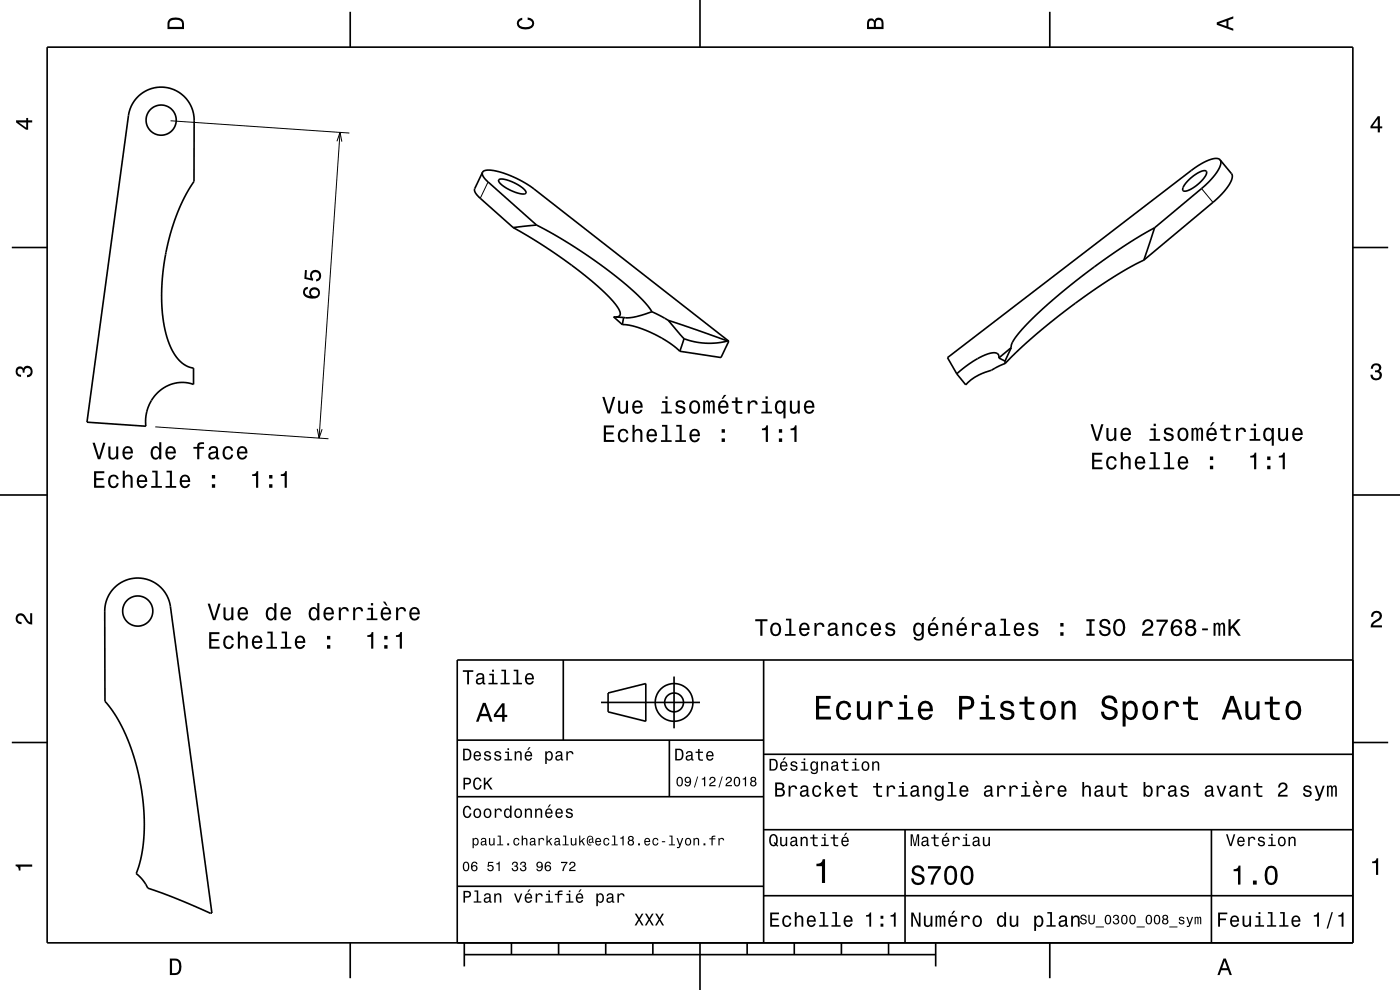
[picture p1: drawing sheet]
<svg xmlns="http://www.w3.org/2000/svg" width="297mm" height="210mm" viewBox="0 0 297 210" stroke-linecap="round" stroke-linejoin="round" font-family="sans-serif">
<path d="M36.2 25.6l37.9 2.6M71.5 30l.6-1.9 .4 1.9M72.1 28.1l-4.4 64.8M103.5 38.6l-1.6 3.5M254.9 40l2.4 2.9M32.9 90.5l36.8 2.6M67.3 91l.4 1.9 .6-1.9" fill="none" stroke="#000" stroke-width=".21"/>
<g fill="none" stroke="#000" stroke-width=".35">
<path d="M10 10h277v190h-277zM74.3 2.5v7.5M148.5 0v10M222.7 2.5v7.5M29.2 20.5a7 7 0 0 1 7.7-1.5 7 7 0 0 1 4.3 6.5v13l-1.5 2.4-1.3 2.5-1.3 3.2-1 3-.8 3.6-.6 3.2-.4 6.3 .3 5.1 .4 2.2 .7 2.3 1 2.3 1.3 1.8 1.4 1.1 1.7 .6v3.4a8 8 0 0 0-10.2 8.9l-12.4-.8 8.7-65.1a7 7 0 0 1 2-4zM102.4 36.6l-1.7 3.4a2.27 2.27 0 0 0 1.2 2.1l7 6.2M102.4 36.6a2.67 2.67 0 0 1 2.8-.3l1.8 .5 2.3 .9 3.7 2.1 41.6 32.6M102.4 36.6a2.27 2.27 0 0 0 1.1 2l10.3 9.1M105.8 38.1a5.4 5.4 0 0 1 4.2 1.1 2.25 2.25 0 0 1 1.5 1.8 4.6 4.6 0 0 1-3.7-.9 2.92 2.92 0 0 1-2-1.9zM252.1 38.3a5.4 5.4 0 0 1 3.7-2.1l.1 .1a2.05 2.05 0 0 1-1 2 5.8 5.8 0 0 1-3.8 2.2h-.1a1.63 1.63 0 0 1 .8-1.9zM258.8 33.9a2.73 2.73 0 0 0-2.9 .3l-3.2 2-51.7 39.7 2 3.4M258.8 33.9a2.65 2.65 0 0 1-.7 2.8l-1.1 1.3-1.5 1.5-10.6 8.8"/>
<path d="M258.8 33.9l2.5 2.9a2.63 2.63 0 0 1-.8 2.8l-1.2 1.5-1.6 1.5-15.1 12.6M2.5 52.5h7.5M108.9 48.3l4.6 2.7 4.6 3 4.4 3.2 4.1 3.3 2.8 2.7 1.8 2.2 .3 .8 .1 .5-.3 .4-.7 .1M113.8 47.7l-4.9 .6M113.8 47.7l7.3 4.2 7.9 5.4 3.4 2.7 2.9 2.6 1.8 1.9 1.2 1.6M242.6 55.2l-2.9 1.5-3.4 2-8.8 6.1-7.8 6.2-3.8 3.4-2.7 2.7M244.9 48.3l-2.3 6.9M244.9 48.3l-4 2.3-5.1 3.4-5.1 3.7-5.4 4.2-4.7 4.2-3.6 3.5-2 2.6-.4 .9-.1 .6M287 52.5h7.5M132 68.9l2.7 .4 3.5 1.3 3.5 1.9 2.5 2M132.3 67.3l-2.1-.1 1.8 1.7M132.3 67.3l-.3 1.6"/>
<path d="M138.3 66.1l3.5 1.9M138.3 66.1a11.8 11.8 0 0 1-6 1.2M141.8 68l12.6 4.3M141.8 68l3.3 3.8M145.1 71.8l-.9 2.7M145.1 71.8l2.3 .7 2.5 .3 2.2-.1 2.3-.4M154.4 72.3l.2 .1M154.6 72.4l-1.6 3.4-8.8-1.3M211.9 75.9a1.04 1.04 0 0 0-.5-1 1.04 1.04 0 0 0-1.1 0l-1.7 .6-1.8 .9-2.2 1.5-1.6 1.4M211.9 75.9l1.3 .7M213.2 76.6v.5M213.2 77.1l-2.6 1.2a13.7 13.7 0 0 0-5.7 3.3l-1.9-2.3"/>
<path d="M214.5 73.7l-1.3 2.9M214.5 73.7l-2.6 2.2M0 105h10M287 105h10M24.3 124.6a7 7 0 0 1 7.2-1.6 7 7 0 0 1 4.7 5.7l8.8 65h-.4l-6.9-3-5.3-2a1.92 1.92 0 0 1-1.6-1.4l-1.5-1.7a.69 .69 0 0 1-.1-1.1l.9-3.3 .4-3.6 .1-4.4-.4-4.1-1.1-5.9-1.8-5.8-2.3-4.8-1.1-1.8-1.6-2-.1-19.2a7 7 0 0 1 2.1-5zM119.5 140v17M162 140v60M287 140h-190v60M2.5 157.5h7.5M97 157h65M127.5 149h21M129 147l8-2v8l-8-2z"/>
<path d="M142 157v12M143 143.5v11M287 157.5h7.5M97 169h65M162 176h125M162 160h125M192 176v24M257 176v24M97 188h65M162 190h125M74.3 200v7.5M98.5 202.5h100"/>
<path d="M98.5 200v5M108.5 200v2.5M118.5 200v2.5M128.5 200v2.5M138.5 200v2.5M148.5 200v10M158.5 200v2.5M168.5 200v2.5M178.5 200v2.5M188.5 200v2.5M198.5 200v5M222.7 200v7.5"/>
<circle cx="34.2" cy="25.5" r="3.2"/>
<circle cx="29.2" cy="129.6" r="3.2"/>
<circle cx="143" cy="149" r="2"/>
<circle cx="143" cy="149" r="4"/>
</g>
<g fill="#000">
<path d="M36 4a2.18 2.18 0 0 0-.5 2.2h3.5v-1.2a1.43 1.43 0 0 0-1.7-1.3zM36.3 4.4a2.15 2.15 0 0 1 2.2 .3l.1 1h-2.6v-1z" fill-rule="evenodd"/>
<path d="M109.9 4.2l.9-.4v.4a.7 .7 0 0 0-.7 .5 .7 .7 0 0 0 .3 .8 1.7 1.7 0 0 0 2.5-.5 .9 .9 0 0 0-1-.8v-.5a1.24 1.24 0 0 1 1.4 1.1 1.24 1.24 0 0 1-1 1.4 2.22 2.22 0 0 1-2.5-.7l-.2-.5z" fill-rule="evenodd"/>
<path d="M184.2 4.2l-.3 .7v1.3h3.5v-1.3a.98 .98 0 0 0-.7-1.1 .98 .98 0 0 0-1.2 .6 .84 .84 0 0 0-1.3-.2zM184.5 4.5a.54 .54 0 0 1 .6-.1 .54 .54 0 0 1 .3 .6v.7h-1zM185.9 4.4a.62 .62 0 0 1 .8-.1 .62 .62 0 0 1 .3 .6v.8h-1.2z" fill-rule="evenodd"/>
<path d="M258.1 4.7v.6l3.5 1.2v-.4l-1-.4v-1.4l1-.4v-.4zM258.6 5l1.6-.5v1z" fill-rule="evenodd"/>
<path d="M3.4 25.5v.5l2.1 1.5h.5v-1.5h.8v-.5h-.8v-.5h-.4v.5zM4 26h1.6v1.1z" fill-rule="evenodd"/>
<path d="M292.3 24.7l-1.6 2.1v.4h1.6v.9h.4v-.9h.5v-.4h-.5v-2.1zM292.3 25.2v1.6h-1.1z" fill-rule="evenodd"/>
<path d="M64.6 61.1a1.33 1.33 0 0 0-.2 1.5 1.33 1.33 0 0 0 1.3 .7 1.63 1.63 0 0 0 2.2-1.1 1.15 1.15 0 0 0-1.5-1.3 1.15 1.15 0 0 0-.5 1.9 1.03 1.03 0 0 1-1.2-.9 .58 .58 0 0 1 .6-.6v-.4zM66 62.2a.75 .75 0 0 1 1.5 0 .75 .75 0 0 1-1.5 0zM64.7 57.3l-.1 1.8 1.8 .4v-.4a.8 .8 0 0 1-.1-1.2 .8 .8 0 0 1 1.2 .2 .8 .8 0 0 1-.4 1.1l-.1 .5a1.21 1.21 0 0 0 1.2-1.4 1.21 1.21 0 0 0-1.6-1 1.21 1.21 0 0 0-.7 1.7l-.9-.2 .1-1.5z" fill-rule="evenodd"/>
<path d="M291.1 77.4a1.08 1.08 0 0 1 1.4-.2 1.08 1.08 0 0 1 .4 1.2l-.3 .3a1.06 1.06 0 0 1 .5 1.3 1.06 1.06 0 0 1-1.2 .7 1.1 1.1 0 0 1-1.2-1.2h.5a.71 .71 0 0 0 1 .8 .71 .71 0 0 0 .1-1.3h-.6v-.4a.61 .61 0 0 0 .8-.3 .61 .61 0 0 0-.2-.8 .61 .61 0 0 0-.9 .2l-.1 .5h-.5z" fill-rule="evenodd"/>
<path d="M3.6 78a.86 .86 0 0 1 1.4 .2 1.06 1.06 0 0 1 1.2-.6 1.06 1.06 0 0 1 .7 1.2 1.1 1.1 0 0 1-1.2 1.2v-.4a.71 .71 0 0 0 .8-1 .71 .71 0 0 0-1.3-.1v.6h-.4a.61 .61 0 0 0-.3-.8 .61 .61 0 0 0-.8 .2 .61 .61 0 0 0 .2 .8l.6 .2v.4a1.15 1.15 0 0 1-1.2-.6 1.15 1.15 0 0 1 .3-1.3z" fill-rule="evenodd"/>
<path d="M19.6 93.9l1.2 3.5h.5l1.1-3.5h-.5l-.9 3-.9-3zM23 94.7v1.8a.89 .89 0 0 0 .6 1 .89 .89 0 0 0 1.1-.5v.4h.4v-2.7h-.5v1.6a.64 .64 0 0 1-.3 .7 .64 .64 0 0 1-.8-.3l-.1-2zM26.3 95a1.54 1.54 0 0 0 .8 2.5 1.06 1.06 0 0 0 1.1-.9h-.5l-.2 .4-.4 .1a.76 .76 0 0 1-.7-.9h1.8a1.16 1.16 0 0 0-.5-1.4 1.16 1.16 0 0 0-1.4 .2zM26.6 95.2a.66 .66 0 0 1 .8-.1 .66 .66 0 0 1 .3 .7h-1.3zM32.2 95a1.57 1.57 0 0 0 .8 2.5l.4-.1 .4-.4v.4h.4v-3.6h-.4v1.3a.89 .89 0 0 0-1.6-.1zM32.6 95.3a.62 .62 0 0 1 .7-.3 .62 .62 0 0 1 .4 .6 1.12 1.12 0 0 1-.6 1.5 1.19 1.19 0 0 1-.5-1.8zM35.4 95a1.54 1.54 0 0 0 .8 2.5 1.07 1.07 0 0 0 1.1-.9h-.5l-.2 .4-.4 .1a.76 .76 0 0 1-.7-.9h1.8a1.16 1.16 0 0 0-.5-1.4 1.16 1.16 0 0 0-1.4 .2zM35.7 95.2a.66 .66 0 0 1 .8-.1 .66 .66 0 0 1 .4 .7h-1.4zM41 94.8v.4h.8v2.2h.5v-2.2h1v-.4h-1v-.4l.3-.2h.7v-.4a1.04 1.04 0 0 0-1.5 .8v.2zM44.5 94.8l-.2 .7h.4a.55 .55 0 0 1 .7-.5 .55 .55 0 0 1 .3 .7l-.2 .1a1 1 0 0 0-1 .2 1 1 0 0 0-.3 1 .93 .93 0 0 0 1.7 .1l.1 .3h.5v-.3l-.2-.1v-1.6a1.02 1.02 0 0 0-.7-.8 1.02 1.02 0 0 0-1.1 .2zM44.7 96.4l1.1-.4a.77 .77 0 0 1-.2 .9 .77 .77 0 0 1-.9 .1l-.1-.3zM47.5 95a1.53 1.53 0 0 0 .9 2.5 1.06 1.06 0 0 0 1.1-1.1h-.5a.67 .67 0 0 1-.6 .7 .67 .67 0 0 1-.7-.6 1.11 1.11 0 0 1 .7-1.5 .59 .59 0 0 1 .6 .6h.5a1.09 1.09 0 0 0-.8-1 1.09 1.09 0 0 0-1.2 .4zM50.6 95a1.54 1.54 0 0 0 .8 2.5 1.07 1.07 0 0 0 1-.9h-.4l-.2 .4-.4 .1a.76 .76 0 0 1-.7-.9h1.8a1.16 1.16 0 0 0-.5-1.4 1.16 1.16 0 0 0-1.4 .2zM50.9 95.2a.66 .66 0 0 1 .8-.1 .66 .66 0 0 1 .3 .7h-1.3z" fill-rule="evenodd"/>
<path d="M128.1 90.2v3.5h2.2v-.4h-1.7v-1.2h1.5v-.4h-1.5v-1h1.7v-.5zM131.4 91.3a1.53 1.53 0 0 0 .8 2.5 1.07 1.07 0 0 0 1.1-1h-.4a.67 .67 0 0 1-.6 .7 .67 .67 0 0 1-.7-.6 1.11 1.11 0 0 1 .6-1.6 .59 .59 0 0 1 .7 .6h.4a1.09 1.09 0 0 0-.8-.9 1.09 1.09 0 0 0-1.1 .3zM134.2 90.1v3.6h.4v-1.5a.63 .63 0 0 1 .5-.9 .63 .63 0 0 1 .7 .8v1.6h.5v-1.7a.88 .88 0 0 0-.6-1 .88 .88 0 0 0-1.1 .4v-1.3zM137.4 91.3a1.54 1.54 0 0 0 .8 2.5 1.07 1.07 0 0 0 1.1-.8h-.4l-.2 .3-.4 .1a.76 .76 0 0 1-.7-.9h1.8a1.16 1.16 0 0 0-.5-1.3 1.16 1.16 0 0 0-1.5 .1zM137.8 91.5a.66 .66 0 0 1 .8-.1 .66 .66 0 0 1 .3 .7h-1.3zM140.4 90.1v.4h.7v2.9h-.9v.3h2.3v-.3h-.9v-3.3zM143.5 90.1v.4h.7v2.9h-.9v.3h2.2v-.3h-.9v-3.3zM146.6 91.3a1.54 1.54 0 0 0 .8 2.5 1.06 1.06 0 0 0 1-.8h-.4l-.2 .3-.4 .1a.76 .76 0 0 1-.7-.9h1.8a1.16 1.16 0 0 0-.5-1.3 1.16 1.16 0 0 0-1.4 .1zM146.9 91.5a.66 .66 0 0 1 .8-.1 .66 .66 0 0 1 .3 .7h-1.3zM153.1 93v.7h.7v-.7zM153.1 91v.8h.7v-.8z" fill-rule="evenodd"/>
<path d="M127.8 84.2l1.1 3.5h.5l1.1-3.5h-.5l-.9 3-.9-3zM131.1 85v1.8a.89 .89 0 0 0 .6 1 .89 .89 0 0 0 1.1-.5v.4h.4v-2.7h-.4v1.6a.65 .65 0 0 1-.4 .7 .65 .65 0 0 1-.8-.3v-2zM134.4 85.3a1.55 1.55 0 0 0 .8 2.5 1.07 1.07 0 0 0 1.1-.9h-.4l-.3 .4-.3 .1a.76 .76 0 0 1-.7-.9h1.7a1.17 1.17 0 0 0-.4-1.4 1.17 1.17 0 0 0-1.5 .2zM134.8 85.5a.66 .66 0 0 1 .8-.1 .66 .66 0 0 1 .3 .7h-1.3zM140.5 85.1v.4h.7v1.8h-.9v.4h2.2v-.4h-.9v-2.2zM141.2 84.1v.5h.4v-.5zM143.6 85.1a.75 .75 0 0 0-.2 .9 .75 .75 0 0 0 .7 .5l.8 .3a.63 .63 0 0 1-.6 .6 .63 .63 0 0 1-.6-.5h-.4a1.07 1.07 0 0 0 1.2 .9 1.07 1.07 0 0 0 .9-1.2l-.4-.4-1.1-.3a.54 .54 0 0 1 .4-.7 .54 .54 0 0 1 .6 .5h.4a1.03 1.03 0 0 0-.7-.8 1.03 1.03 0 0 0-1 .2zM146.5 85.3a1.53 1.53 0 0 0 .9 2.5 1.48 1.48 0 0 0 1.1-1.5 1.48 1.48 0 0 0-1.1-1.4l-.5 .1zM146.8 85.6a.67 .67 0 0 1 .7-.3 .67 .67 0 0 1 .5 .6 1.11 1.11 0 0 1-.6 1.5 1.17 1.17 0 0 1-.6-1.8zM149.2 85v2.7h.4v-2.1l.2-.3h.3l.1 .3v2.1h.4v-2.1l.4-.3 .2 .1v.4v1.9h.4v-1.9a.69 .69 0 0 0-.5-.9l-.5 .4-.2-.3-.3-.1-.5 .4v-.3zM153.6 83.8l-.5 .8h.3l.7-.8zM152.6 85.3a1.54 1.54 0 0 0 .8 2.5 1.07 1.07 0 0 0 1.1-.9h-.4l-.3 .4-.3 .1a.76 .76 0 0 1-.7-.9h1.8a1.16 1.16 0 0 0-.5-1.4 1.16 1.16 0 0 0-1.5 .2zM153 85.5a.66 .66 0 0 1 .8-.1 .66 .66 0 0 1 .3 .7h-1.3zM156 84.3v.8h-.7v.4h.7l.1 1.8a1.05 1.05 0 0 0 1.4 .5v-.4a.68 .68 0 0 1-1-.4v-1.5h1v-.4h-1v-.8zM158.6 85v2.7h.5v-1.5a.66 .66 0 0 1 .3-.8 .66 .66 0 0 1 .9 .2v.2h.5a.89 .89 0 0 0-.7-.9 .89 .89 0 0 0-1.1 .5v-.4zM161.7 85.1v.4h.7v1.8h-.9v.4h2.3v-.4h-.9v-2.2zM162.4 84.1v.5h.5v-.5zM164.7 85.3a1.58 1.58 0 0 0 .7 2.5l.5-.1 .3-.4v1.5h.4v-3.8h-.4v.4l-.2-.2a.88 .88 0 0 0-1.3 .1zM165 85.6a.62 .62 0 0 1 .7-.3 .62 .62 0 0 1 .4 .6 1.12 1.12 0 0 1-.6 1.5 1.19 1.19 0 0 1-.5-1.8zM167.6 85v1.8a.89 .89 0 0 0 .6 1 .89 .89 0 0 0 1-.5v.4h.5v-2.7h-.5v1.6a.65 .65 0 0 1-.4 .7 .65 .65 0 0 1-.8-.3v-2zM170.8 85.3a1.54 1.54 0 0 0 .8 2.5 1.07 1.07 0 0 0 1.1-.9h-.4l-.2 .4-.4 .1a.76 .76 0 0 1-.7-.9h1.8a1.16 1.16 0 0 0-.5-1.4 1.16 1.16 0 0 0-1.5 .2zM171.2 85.5a.66 .66 0 0 1 .8-.1 .66 .66 0 0 1 .3 .7h-1.3z" fill-rule="evenodd"/>
<path d="M161.6 90.9v.4h.9v2.4h.4v-3.5h-.3a.77 .77 0 0 1-1 .7zM165.2 93v.7h.7v-.7zM165.2 91v.8h.7v-.8zM167.7 90.9v.4h.8v2.4h.5v-3.5h-.4a.77 .77 0 0 1-.9 .7z" fill-rule="evenodd"/>
<path d="M231.7 96v3.5h2.2v-.4h-1.8v-1.2h1.6v-.4h-1.6v-1h1.8v-.5zM235 97.1a1.53 1.53 0 0 0 .8 2.5 1.06 1.06 0 0 0 1.1-1h-.4a.67 .67 0 0 1-.7 .6 .67 .67 0 0 1-.7-.6 1.12 1.12 0 0 1 .7-1.5 .59 .59 0 0 1 .7 .6h.4a1.09 1.09 0 0 0-.8-.9 1.09 1.09 0 0 0-1.1 .3zM237.8 95.9v3.6h.4v-1.5a.63 .63 0 0 1 .4-.8 .63 .63 0 0 1 .8 .4v1.9h.5v-1.7a.88 .88 0 0 0-.6-1 .88 .88 0 0 0-1.1 .4v-1.3zM241 97.1a1.55 1.55 0 0 0 .8 2.5 1.07 1.07 0 0 0 1.1-.8h-.4l-.2 .3-.4 .1a.76 .76 0 0 1-.7-.9h1.8a1.17 1.17 0 0 0-.5-1.4 1.17 1.17 0 0 0-1.5 .2zM241.4 97.3a.66 .66 0 0 1 .8-.1 .66 .66 0 0 1 .3 .7h-1.3zM244 95.9v.4h.7v2.9h-.9v.3h2.3v-.3h-.9v-3.3zM247.1 95.9v.4h.7v2.9h-1v.3h2.3v-.3h-.9v-3.3zM250.1 97.1a1.54 1.54 0 0 0 .8 2.5 1.07 1.07 0 0 0 1.1-.8h-.4l-.2 .3-.4 .1a.76 .76 0 0 1-.7-.9h1.8a1.17 1.17 0 0 0-.5-1.4 1.17 1.17 0 0 0-1.5 .2zM250.5 97.3a.66 .66 0 0 1 .8-.1 .66 .66 0 0 1 .3 .7h-1.3zM256.7 98.8v.7h.7v-.7zM256.7 96.8v.8h.7v-.8z" fill-rule="evenodd"/>
<path d="M231.4 90l1.1 3.5h.5l1.1-3.5h-.5l-.9 3-.9-3zM234.7 90.8v1.8a.89 .89 0 0 0 .6 1 .89 .89 0 0 0 1.1-.5v.4h.4v-2.7h-.4v1.6a.64 .64 0 0 1-.4 .7 .64 .64 0 0 1-.8-.3v-2zM238 91.1a1.54 1.54 0 0 0 .8 2.5 1.06 1.06 0 0 0 1.1-.9h-.5l-.2 .4-.4 .1a.76 .76 0 0 1-.6-.9h1.7a1.16 1.16 0 0 0-.5-1.4 1.16 1.16 0 0 0-1.4 .2zM238.3 91.3a.66 .66 0 0 1 .8-.1 .66 .66 0 0 1 .4 .7h-1.3zM244.1 90.9v.4h.7v1.8h-1v.4h2.3v-.4h-.9v-2.2zM244.7 89.9v.5h.5v-.5zM247.2 90.9a.75 .75 0 0 0-.3 .9 .75 .75 0 0 0 .8 .4l.8 .4a.63 .63 0 0 1-.6 .6 .63 .63 0 0 1-.6-.5h-.5a1.07 1.07 0 0 0 1.2 .9 1.07 1.07 0 0 0 1-1.2l-.5-.4-1-.3a.54 .54 0 0 1 .4-.7 .54 .54 0 0 1 .6 .5h.4a1.03 1.03 0 0 0-.7-.9 1.03 1.03 0 0 0-1 .3zM250.1 91.1a1.53 1.53 0 0 0 .9 2.5 1.48 1.48 0 0 0 1.1-1.5 1.48 1.48 0 0 0-1.1-1.4l-.5 .1zM250.4 91.4a.67 .67 0 0 1 .7-.3 .67 .67 0 0 1 .5 .6 1.11 1.11 0 0 1-.6 1.5 1.17 1.17 0 0 1-.6-1.8zM252.8 90.8v2.7h.4v-1.8l.2-.6h.3l.1 .3v2.1h.4v-2.1l.4-.3 .2 .1v.4v1.9h.4v-1.9a.69 .69 0 0 0-.5-.9l-.6 .4-.1-.3-.4-.1-.4 .4v-.3zM257.2 89.6l-.5 .8h.3l.7-.8zM256.2 91.1a1.55 1.55 0 0 0 .8 2.5 1.07 1.07 0 0 0 1.1-.9h-.4l-.3 .4-.3 .1a.76 .76 0 0 1-.7-.9h1.7a1.17 1.17 0 0 0-.4-1.4 1.17 1.17 0 0 0-1.5 .2zM256.6 91.3a.66 .66 0 0 1 .8-.1 .66 .66 0 0 1 .3 .7h-1.3zM259.6 90.1v.8h-.8v.4h.8v1.8a1.05 1.05 0 0 0 1.5 .5v-.4a.68 .68 0 0 1-1-.4v-1.5h1v-.4h-1v-.8zM262.2 90.8v2.7h.5v-1.6a.66 .66 0 0 1 .3-.7 .66 .66 0 0 1 .9 .2v.2h.4a.9 .9 0 0 0-.7-.9 .9 .9 0 0 0-1 .5v-.4zM265.3 90.9v.4h.7v1.8h-.9v.4h2.3v-.4h-1v-2.2zM266 89.9v.5h.5v-.5zM268.3 91.1a1.57 1.57 0 0 0 .7 2.5l.5-.1 .3-.4v1.4h.4v-3.7h-.4v.4l-.2-.2a.88 .88 0 0 0-1.3 .1zM268.6 91.4a.62 .62 0 0 1 .7-.3 .62 .62 0 0 1 .4 .6 1.12 1.12 0 0 1-.6 1.5 1.19 1.19 0 0 1-.5-1.8zM271.1 90.8v1.8a.89 .89 0 0 0 .7 1 .89 .89 0 0 0 1-.5v.4h.5v-2.7h-.5v1.6a.65 .65 0 0 1-.4 .7 .65 .65 0 0 1-.8-.3v-2zM274.4 91.1a1.54 1.54 0 0 0 .8 2.5 1.07 1.07 0 0 0 1.1-.9h-.4l-.2 .4-.4 .1a.76 .76 0 0 1-.7-.9h1.8a1.17 1.17 0 0 0-.5-1.4 1.17 1.17 0 0 0-1.5 .2zM274.8 91.3a.66 .66 0 0 1 .8-.1 .66 .66 0 0 1 .3 .7h-1.3z" fill-rule="evenodd"/>
<path d="M265.2 96.7v.3h.8v2.5h.5v-3.5h-.3a.78 .78 0 0 1-1 .7zM268.8 98.8v.7h.7v-.7zM268.8 96.8v.8h.7v-.8zM271.3 96.7v.3h.8v2.5h.5v-3.5h-.4a.77 .77 0 0 1-.9 .7z" fill-rule="evenodd"/>
<path d="M19.9 100v3.5h2.3v-.5h-1.8v-1.1h1.6v-.5h-1.6v-1h1.7v-.4zM23.2 101a1.53 1.53 0 0 0 .9 2.6 1.06 1.06 0 0 0 1.1-1.1h-.5a.67 .67 0 0 1-.6 .7 .67 .67 0 0 1-.7-.6 1.12 1.12 0 0 1 .7-1.6 .59 .59 0 0 1 .6 .7h.5a1.09 1.09 0 0 0-.8-1 1.09 1.09 0 0 0-1.2 .3zM26 99.8v3.7h.5v-1.6a.63 .63 0 0 1 .4-.8 .63 .63 0 0 1 .8 .4v2h.4v-1.8a.88 .88 0 0 0-.6-1 .88 .88 0 0 0-1 .4v-1.3zM29.3 101a1.55 1.55 0 0 0 .8 2.6 1.07 1.07 0 0 0 1.1-.9h-.4l-.3 .3-.3 .2a.76 .76 0 0 1-.7-1h1.7a1.17 1.17 0 0 0-.5-1.3 1.17 1.17 0 0 0-1.4 .1zM29.7 101.3a.66 .66 0 0 1 .8-.2 .66 .66 0 0 1 .3 .8h-1.3zM32.3 99.8v.4h.7v2.9h-.9v.4h2.2v-.4h-.9v-3.3zM35.3 99.8v.4h.7v2.9h-.9v.4h2.3v-.4h-.9v-3.3zM38.4 101a1.54 1.54 0 0 0 .8 2.6 1.07 1.07 0 0 0 1.1-.9h-.4l-.3 .3-.3 .2a.76 .76 0 0 1-.7-1h1.7a1.17 1.17 0 0 0-.4-1.3 1.17 1.17 0 0 0-1.5 .1zM38.8 101.3a.66 .66 0 0 1 .8-.2 .66 .66 0 0 1 .3 .8h-1.3zM45 102.7v.8h.6v-.8zM45 100.8v.7h.6v-.7z" fill-rule="evenodd"/>
<path d="M53.5 100.6v.4h.8v2.5h.5v-3.6h-.4a.78 .78 0 0 1-.9 .7zM57.1 102.7v.8h.7v-.8zM57.1 100.8v.7h.7v-.7zM59.6 100.6v.4h.8v2.5h.4v-3.6h-.3a.77 .77 0 0 1-.9 .7z" fill-rule="evenodd"/>
<path d="M3.6 130.4a1.22 1.22 0 0 1 2 .7l.4 .6 .4 .3v-1.9h.4v2.4a1.8 1.8 0 0 1-1.7-1.4 .71 .71 0 0 0-.9-.5 .71 .71 0 0 0-.5 .8 .71 .71 0 0 0 .9 .5v.5a1.18 1.18 0 0 1-1.2-.7 1.18 1.18 0 0 1 .2-1.3z" fill-rule="evenodd"/>
<path d="M44.4 134.1v3.5h2.2v-.4h-1.8v-1.2h1.6v-.4h-1.6v-1.1h1.8v-.4zM47.6 135.2a1.53 1.53 0 0 0 .9 2.5 1.07 1.07 0 0 0 1.1-1.1h-.4a.67 .67 0 0 1-.7 .7 .67 .67 0 0 1-.7-.6 1.11 1.11 0 0 1 .7-1.5 .59 .59 0 0 1 .6 .6h.5a1.09 1.09 0 0 0-.8-1 1.09 1.09 0 0 0-1.2 .4zM50.5 134v3.6h.4v-1.6a.63 .63 0 0 1 .5-.8 .63 .63 0 0 1 .7 .7v1.7h.5v-1.8a.88 .88 0 0 0-.6-1 .88 .88 0 0 0-1.1 .5v-1.3zM53.7 135.2a1.54 1.54 0 0 0 .8 2.5 1.07 1.07 0 0 0 1.1-.9h-.4l-.2 .4-.4 .1a.76 .76 0 0 1-.7-.9h1.8a1.16 1.16 0 0 0-.5-1.4 1.16 1.16 0 0 0-1.5 .2zM54.1 135.4a.66 .66 0 0 1 .8-.1 .66 .66 0 0 1 .3 .7h-1.3zM56.7 134v.4h.7v2.8h-.9v.4h2.3v-.4h-.9v-3.2zM59.8 134v.4h.7v2.8h-1v.4h2.3v-.4h-.9v-3.2zM62.8 135.2a1.54 1.54 0 0 0 .8 2.5 1.06 1.06 0 0 0 1.1-.9h-.4l-.2 .4-.4 .1a.76 .76 0 0 1-.7-.9h1.8a1.16 1.16 0 0 0-.5-1.4 1.16 1.16 0 0 0-1.5 .2zM63.2 135.4a.66 .66 0 0 1 .8-.1 .66 .66 0 0 1 .3 .7h-1.3zM69.4 136.8v.8h.7v-.8zM69.4 134.9v.7h.7v-.7z" fill-rule="evenodd"/>
<path d="M44.1 128l1.1 3.6h.5l1.1-3.6h-.5l-.9 3-.9-3zM47.4 128.8v1.8a.89 .89 0 0 0 .6 1 .89 .89 0 0 0 1.1-.5v.5h.4v-2.8h-.4v1.6a.65 .65 0 0 1-.4 .8 .65 .65 0 0 1-.8-.3v-2.1zM50.7 129.1a1.55 1.55 0 0 0 .8 2.5 1.07 1.07 0 0 0 1.1-.8h-.5l-.2 .3-.4 .2a.76 .76 0 0 1-.7-1h1.8a1.17 1.17 0 0 0-.5-1.3 1.17 1.17 0 0 0-1.4 .1zM51 129.3a.66 .66 0 0 1 .8-.1 .66 .66 0 0 1 .4 .8h-1.4zM56.7 129.1a1.57 1.57 0 0 0 .7 2.5l.5-.1 .3-.4v.5h.4v-3.7h-.4v1.4a.89 .89 0 0 0-1.5-.2zM57 129.4a.62 .62 0 0 1 .7-.2 .62 .62 0 0 1 .4 .5 1.12 1.12 0 0 1-.6 1.6 1.19 1.19 0 0 1-.5-1.9zM59.8 129.1a1.54 1.54 0 0 0 .8 2.5 1.07 1.07 0 0 0 1.1-.8h-.5l-.2 .3-.3 .2a.76 .76 0 0 1-.7-1h1.7a1.17 1.17 0 0 0-.5-1.3 1.17 1.17 0 0 0-1.4 .1zM60.1 129.3a.66 .66 0 0 1 .8-.1 .66 .66 0 0 1 .4 .8h-1.3zM65.8 129.1a1.58 1.58 0 0 0 .7 2.5l.5-.1 .3-.4v.5h.4v-3.7h-.4v1.4a.9 .9 0 0 0-1.5-.2zM66.1 129.4a.62 .62 0 0 1 .7-.2 .62 .62 0 0 1 .5 .5 1.12 1.12 0 0 1-.7 1.6 1.19 1.19 0 0 1-.5-1.9zM68.9 129.1a1.54 1.54 0 0 0 .8 2.5 1.07 1.07 0 0 0 1.1-.8h-.4l-.3 .3-.3 .2a.76 .76 0 0 1-.7-1h1.7a1.17 1.17 0 0 0-.4-1.3 1.17 1.17 0 0 0-1.5 .1zM69.3 129.3a.66 .66 0 0 1 .8-.1 .66 .66 0 0 1 .3 .8h-1.3zM71.9 128.8v2.8h.4v-1.6a.66 .66 0 0 1 .4-.8 .66 .66 0 0 1 .8 .3v.2h.5a.89 .89 0 0 0-.7-.9 .89 .89 0 0 0-1 .5v-.5zM74.9 128.8v2.8h.5v-1.6a.66 .66 0 0 1 .3-.8 .66 .66 0 0 1 .8 .3l.1 .2h.4a.89 .89 0 0 0-.7-.9 .89 .89 0 0 0-1 .5v-.5zM78 128.9v.4h.7v1.9h-.9v.4h2.3v-.4h-1v-2.3zM78.7 127.9v.5h.5v-.5zM81.2 127.6l.7 .9h.3l-.5-.9zM81.1 129.1a1.55 1.55 0 0 0 .7 2.5 1.07 1.07 0 0 0 1.1-.8h-.4l-.2 .3-.4 .2a.76 .76 0 0 1-.7-1h1.8a1.17 1.17 0 0 0-.5-1.3 1.17 1.17 0 0 0-1.4 .1zM81.4 129.3a.66 .66 0 0 1 .8-.1 .66 .66 0 0 1 .3 .8h-1.3zM84 128.8v2.8h.5v-1.6a.66 .66 0 0 1 .3-.8 .66 .66 0 0 1 .9 .3v.2h.4a.89 .89 0 0 0-.7-.9 .89 .89 0 0 0-1 .5v-.5zM87.1 129.1a1.54 1.54 0 0 0 .8 2.5 1.07 1.07 0 0 0 1.1-.8h-.4l-.3 .3-.3 .2a.76 .76 0 0 1-.7-1h1.8a1.16 1.16 0 0 0-.5-1.3 1.16 1.16 0 0 0-1.5 .1zM87.5 129.3a.66 .66 0 0 1 .8-.1 .66 .66 0 0 1 .3 .8h-1.3z" fill-rule="evenodd"/>
<path d="M77.9 134.8v.3h.8v2.5h.5v-3.5h-.3a.77 .77 0 0 1-1 .7zM81.5 136.8v.8h.7v-.8zM81.5 134.9v.7h.7v-.7zM84 134.8v.3h.8v2.5h.5v-3.5h-.4a.77 .77 0 0 1-.9 .7z" fill-rule="evenodd"/>
<path d="M160.2 131.4v.4h1.1v3.1h.4v-3.1h1.1v-.4zM163.7 132.4a1.53 1.53 0 0 0 .9 2.6 1.48 1.48 0 0 0 1.1-1.5 1.48 1.48 0 0 0-1.1-1.4l-.5 .1zM164 132.7a.67 .67 0 0 1 .7-.2 .67 .67 0 0 1 .5 .5 1.11 1.11 0 0 1-.6 1.6 1.17 1.17 0 0 1-.6-1.9zM166.7 131.2v.4h.7v2.9h-.9v.4h2.3v-.4h-.9v-3.3zM169.8 132.4a1.55 1.55 0 0 0 .8 2.6 1.07 1.07 0 0 0 1.1-.9h-.4l-.3 .3-.3 .2a.76 .76 0 0 1-.7-1h1.7a1.17 1.17 0 0 0-.4-1.3 1.17 1.17 0 0 0-1.5 .1zM170.2 132.7a.66 .66 0 0 1 .8-.2 .66 .66 0 0 1 .3 .8h-1.3zM172.8 132.2v2.7h.4v-1.6a.66 .66 0 0 1 .4-.8 .66 .66 0 0 1 .8 .3l.1 .2h.4a.89 .89 0 0 0-.7-.9 .89 .89 0 0 0-1 .5v-.4zM175.9 132.3l-.2 .6h.4a.55 .55 0 0 1 .7-.5 .55 .55 0 0 1 .3 .8h-.2a1 1 0 0 0-1 .2 1 1 0 0 0-.3 1.1 .93 .93 0 0 0 1.7 0l.1 .3 .5 .1v-.4h-.2v-1.6a1.02 1.02 0 0 0-.7-.8 1.02 1.02 0 0 0-1.1 .2zM176.1 133.8l1.1-.3a.77 .77 0 0 1-.2 .9 .77 .77 0 0 1-.9 0l-.1-.3zM178.7 132.2v2.7h.4v-1.6a.63 .63 0 0 1 .6-.9 .63 .63 0 0 1 .7 .8v1.7h.4v-1.8a.89 .89 0 0 0-.6-1 .89 .89 0 0 0-1.1 .5v-.4zM182 132.4a1.53 1.53 0 0 0 .8 2.6 1.07 1.07 0 0 0 1.1-1.1h-.4a.67 .67 0 0 1-.7 .7 .67 .67 0 0 1-.7-.6 1.11 1.11 0 0 1 .7-1.6 .59 .59 0 0 1 .7 .6h.4a1.09 1.09 0 0 0-.8-.9 1.09 1.09 0 0 0-1.1 .3zM185 132.4a1.55 1.55 0 0 0 .8 2.6 1.07 1.07 0 0 0 1.1-.9h-.5l-.2 .3-.4 .2a.76 .76 0 0 1-.6-1h1.7a1.17 1.17 0 0 0-.5-1.3 1.17 1.17 0 0 0-1.4 .1zM185.3 132.7a.66 .66 0 0 1 .8-.2 .66 .66 0 0 1 .4 .8h-1.3zM188.1 132.3a.75 .75 0 0 0-.2 .8 .75 .75 0 0 0 .7 .5l.9 .4a.63 .63 0 0 1-.6 .6 .63 .63 0 0 1-.7-.6h-.4a1.07 1.07 0 0 0 1.2 .9 1.07 1.07 0 0 0 .9-1.2l-.4-.3-1.1-.3a.53 .53 0 0 1 .4-.7 .53 .53 0 0 1 .6 .5h.5a1.03 1.03 0 0 0-.7-.9 1.03 1.03 0 0 0-1.1 .3zM194 132.4a1.58 1.58 0 0 0 .8 2.6l.4-.2 .4-.4a.73 .73 0 0 1-.4 1 .73 .73 0 0 1-.9-.3h-.5a1.1 1.1 0 0 0 1.3 .8 1.1 1.1 0 0 0 .9-1.2v-2.5h-.4v.4l-.4-.4a.9 .9 0 0 0-1.2 .2zM194.3 132.7a.63 .63 0 0 1 .7-.2 .63 .63 0 0 1 .5 .6 1.11 1.11 0 0 1-.7 1.5 1.19 1.19 0 0 1-.5-1.9zM198.1 130.9l-.5 .9h.3l.7-.9zM197.1 132.4a1.54 1.54 0 0 0 .8 2.6 1.06 1.06 0 0 0 1.1-.9h-.4l-.2 .3-.4 .2a.76 .76 0 0 1-.7-1h1.8a1.16 1.16 0 0 0-.5-1.3 1.16 1.16 0 0 0-1.5 .1zM197.5 132.7a.66 .66 0 0 1 .8-.2 .66 .66 0 0 1 .3 .8h-1.3zM199.9 132.2v2.7h.5v-1.6a.63 .63 0 0 1 .5-.9 .63 .63 0 0 1 .7 .8v1.7h.4v-1.8a.89 .89 0 0 0-.6-1 .89 .89 0 0 0-1 .5v-.4zM204.2 130.9l-.5 .9h.3l.7-.9zM203.2 132.4a1.54 1.54 0 0 0 .8 2.6 1.07 1.07 0 0 0 1.1-.9h-.4l-.3 .3-.3 .2a.76 .76 0 0 1-.7-1h1.7a1.16 1.16 0 0 0-.4-1.3 1.16 1.16 0 0 0-1.5 .1zM203.6 132.7a.66 .66 0 0 1 .8-.2 .66 .66 0 0 1 .3 .8h-1.3zM206.2 132.2v2.7h.4v-1.6a.66 .66 0 0 1 .4-.8 .66 .66 0 0 1 .8 .3v.2h.5a.89 .89 0 0 0-.7-.9 .89 .89 0 0 0-1 .5v-.4zM209.3 132.3l-.2 .6h.4a.55 .55 0 0 1 .6-.5 .55 .55 0 0 1 .4 .8h-.2a1 1 0 0 0-1 .2 1 1 0 0 0-.3 1.1 .93 .93 0 0 0 1.7 0l.1 .3 .5 .1v-.4h-.2v-1.6a1.02 1.02 0 0 0-.7-.8 1.02 1.02 0 0 0-1.1 .2zM209.5 133.8l1.1-.3a.77 .77 0 0 1-.2 .9 .77 .77 0 0 1-.9 0zM212.3 131.2v.4h.7v2.9h-.9v.4h2.2v-.4h-.9v-3.3zM215.4 132.4a1.55 1.55 0 0 0 .8 2.6 1.07 1.07 0 0 0 1-.9h-.4l-.2 .3-.4 .2a.76 .76 0 0 1-.7-1h1.8a1.17 1.17 0 0 0-.5-1.3 1.17 1.17 0 0 0-1.4 .1zM215.7 132.7a.66 .66 0 0 1 .8-.2 .66 .66 0 0 1 .3 .8h-1.3zM218.4 132.3a.75 .75 0 0 0-.2 .8 .75 .75 0 0 0 .7 .5l.9 .4a.63 .63 0 0 1-.6 .6 .63 .63 0 0 1-.6-.6h-.5a1.07 1.07 0 0 0 1.2 .9 1.07 1.07 0 0 0 .9-1.2l-.4-.3-1.1-.3a.54 .54 0 0 1 .5-.7 .54 .54 0 0 1 .6 .5h.4a1.03 1.03 0 0 0-.7-.9 1.03 1.03 0 0 0-1.1 .3zM224.9 134.1v.8h.7v-.8zM224.9 132.2v.7h.7v-.7zM230.5 131.4v.4h.6v2.6h-.6v.5h1.7v-.5h-.6v-2.6h.6v-.4zM233.5 131.6a.97 .97 0 0 0-.2 1 .97 .97 0 0 0 .9 .6 .77 .77 0 0 1 .9 1 .83 .83 0 0 1-.9 .3 .83 .83 0 0 1-.6-.8h-.5a1.21 1.21 0 0 0 1.5 1.3 1.21 1.21 0 0 0 .8-1.8l-.9-.3a.71 .71 0 0 1-.8-.7 .7 .7 0 0 1 .8-.5 .7 .7 0 0 1 .6 .7h.4a1.17 1.17 0 0 0-.7-1.1 1.17 1.17 0 0 0-1.3 .3zM236.5 131.7a2.52 2.52 0 0 0 .4 3.1 1.21 1.21 0 0 0 1.7-.9 1.93 1.93 0 0 0-.9-2.6l-.8 .1zM237.1 131.8l.3-.1a1.7 1.7 0 0 1 .3 2.7l-.3 .1a1.13 1.13 0 0 1-.8-1.4l.1-.6zM242.7 131.7l-.4 .9h.5a.7 .7 0 0 1 .5-.8 .7 .7 0 0 1 .9 .5 .7 .7 0 0 1-.5 .8 1.8 1.8 0 0 0-1.4 1.8h2.4v-.5h-1.9a2.23 2.23 0 0 1 1.4-1.1 1.13 1.13 0 0 0 .1-1.7 1.13 1.13 0 0 0-1.6 .1zM245.3 131.4v.5h2a5.1 5.1 0 0 0-1.5 3h.5a5.2 5.2 0 0 1 1.4-3v-.5zM248.9 131.6a2.39 2.39 0 0 0 .2 3.3 1.16 1.16 0 0 0 1.5-.4 1.16 1.16 0 0 0-.2-1.5 1.16 1.16 0 0 0-1.6 0 1.02 1.02 0 0 1 .9-1.3 .58 .58 0 0 1 .6 .6h.5a1.11 1.11 0 0 0-.8-.9 1.11 1.11 0 0 0-1.1 .2zM248.8 133.8a.75 .75 0 0 1 1.5 0 .75 .75 0 0 1-1.5 0zM251.8 131.6a.83 .83 0 0 0 .2 1.4 1.11 1.11 0 0 0-.5 1.5 1.11 1.11 0 0 0 1.6 .4 1.03 1.03 0 0 0 .7-.9 1.03 1.03 0 0 0-.6-1 .89 .89 0 0 0 .4-1.1 .89 .89 0 0 0-1-.6zM251.9 133.9a.71 .71 0 0 1 1.4 0 .71 .71 0 0 1-1.4 0zM252 132.3a.6 .6 0 0 1 1.2 0 .6 .6 0 0 1-1.2 0zM255 133.3v.4h1.2v-.4zM257.5 132.2v2.7h.4v-1.9a.49 .49 0 0 1 .3-.6l.3 .3v2.2h.4v-2.1l.3-.4 .2 .2 .1 .4v1.9h.4v-1.9a.69 .69 0 0 0-.5-.9l-.6 .3-.2-.2-.3-.1-.5 .3v-.2zM260.6 131.4v3.5h.5v-1.3l.4-.4 1.2 1.7h.5l-1.4-2.1 1.4-1.4h-.6l-1.5 1.6v-1.6z" fill-rule="evenodd"/>
<path d="M291.2 129.9a1.18 1.18 0 0 1 1.9 .3 1.18 1.18 0 0 1-1 1.7l-.5 .3-.3 .5h1.9v.4h-2.4a1.8 1.8 0 0 1 1.4-1.8 .71 .71 0 0 0 .5-.8 .71 .71 0 0 0-.9-.5 .71 .71 0 0 0-.5 .8h-.4z" fill-rule="evenodd"/>
<path d="M98.2 158.8v2.5h.9a1.37 1.37 0 0 0 .7-2.2 1.56 1.56 0 0 0-1.6-.3zM98.6 159.1a.98 .98 0 0 1 1.1 .7 .98 .98 0 0 1-.6 1.2h-.5zM100.7 159.6a1.04 1.04 0 0 0-.2 1.2 1.04 1.04 0 0 0 1 .5l.5-.5h-.3l-.4 .3a.54 .54 0 0 1-.5-.7h1.3a.83 .83 0 0 0-.4-.9 .83 .83 0 0 0-1 .1zM100.9 159.7l.2-.1a.47 .47 0 0 1 .5 .1 .47 .47 0 0 1 .1 .5h-.9zM102.9 159.5l-.2 .1a.69 .69 0 0 0 .9 .9l.2 .1a.43 .43 0 0 1-.4 .5 .43 .43 0 0 1-.4-.4h-.3a.74 .74 0 0 0 .9 .7 .74 .74 0 0 0 .5-1l-1-.4a.38 .38 0 0 1 .3-.5 .38 .38 0 0 1 .4 .4h.3a.78 .78 0 0 0-1.2-.4zM105.1 159.5l-.2 .1a.69 .69 0 0 0 .9 .9l.2 .1a.43 .43 0 0 1-.4 .5 .43 .43 0 0 1-.5-.4h-.3a.74 .74 0 0 0 .9 .7 .74 .74 0 0 0 .5-1l-.9-.4a.38 .38 0 0 1 .3-.5 .38 .38 0 0 1 .4 .4h.3a.77 .77 0 0 0-1.2-.4zM107.2 159.4v.3h.5v1.3h-.7v.3h1.6v-.3h-.6v-1.6zM107.7 158.7v.4h.3v-.4zM109.2 159.4v1.9h.3v-1.1a.45 .45 0 0 1 .4-.6 .45 .45 0 0 1 .5 .5v1.2h.3v-1.3a.63 .63 0 0 0-.5-.7 .63 .63 0 0 0-.7 .4v-.3zM112.2 158.5l-.4 .6h.3l.5-.6zM111.5 159.6a1.04 1.04 0 0 0-.2 1.2 1.04 1.04 0 0 0 1.1 .5l.5-.5h-.3l-.5 .3a.54 .54 0 0 1-.5-.7h1.3a.83 .83 0 0 0-.4-.9 .83 .83 0 0 0-1 .1zM111.8 159.7l.1-.1a.48 .48 0 0 1 .5 .1 .48 .48 0 0 1 .2 .5h-1zM115.7 159.4v2.7h.3v-1.1a.66 .66 0 0 0 .7 .4 .66 .66 0 0 0 .5-.6 .91 .91 0 0 0 0-1.1 .91 .91 0 0 0-1-.3l-.2 .3v-.3zM116.1 159.8a.45 .45 0 0 1 .5-.2 .45 .45 0 0 1 .3 .4 .65 .65 0 0 1 .1 .8 .65 .65 0 0 1-.7 .2 .98 .98 0 0 1-.2-1.2zM118.1 159.5l-.2 .4h.3a.39 .39 0 0 1 .4-.3 .39 .39 0 0 1 .3 .5h-.1a.65 .65 0 0 0-1 .4 .65 .65 0 0 0 .6 .9l.6-.3 .1 .2h.4v-.2l-.2-.1v-1.1a.72 .72 0 0 0-.5-.6 .72 .72 0 0 0-.7 .2zM118.2 160.6l.8-.3a.55 .55 0 0 1-.2 .7 .55 .55 0 0 1-.6 0zM120.1 159.4v1.9h.4v-1.1a.47 .47 0 0 1 .2-.6 .47 .47 0 0 1 .6 .2v.2h.4a.64 .64 0 0 0-.5-.7 .64 .64 0 0 0-.8 .4v-.3z" fill-rule="evenodd"/>
<path d="M98.2 142.2v.3h.9v2.7h.4v-2.7h.9v-.3zM101.3 143l-.3 .5h.4a.47 .47 0 0 1 .5-.4 .47 .47 0 0 1 .4 .6l-.2 .1a.84 .84 0 0 0-1 .2 .84 .84 0 0 0 0 1.1 .9 .9 0 0 0 1.3-.2l.1 .2 .5 .1v-.3l-.3-.1v-1.3a.87 .87 0 0 0-1.4-.5zM101.4 144.3l.9-.3a.66 .66 0 0 1-.1 .7 .66 .66 0 0 1-.8 .1zM103.8 142.9v.3h.6v1.6h-.8v.4h2v-.4h-.8v-1.9zM104.4 142.1v.4h.4v-.4zM106.4 142.1v.3h.6v2.4h-.8v.4h1.9v-.4h-.7v-2.7zM109 142.1v.3h.6v2.4h-.8v.4h1.9v-.4h-.7v-2.7zM111.6 143.1a1.32 1.32 0 0 0 .7 2.1 .9 .9 0 0 0 .9-.7h-.3l-.2 .3-.4 .1a.65 .65 0 0 1-.6-.8h1.6a1 1 0 0 0-.4-1.2 1 1 0 0 0-1.3 .2zM111.9 143.3a.57 .57 0 0 1 .7-.1 .57 .57 0 0 1 .3 .6h-1.2z" fill-rule="evenodd"/>
<path d="M102.4 149.1l-1.4 4h.5l.4-1.2h1.6l.4 1.2h.6l-1.5-4zM102.7 149.7l.7 1.7h-1.3zM106.5 149.2l-1.7 2.4v.5h1.7v1h.5v-1h.6v-.5h-.6v-2.4zM106.5 149.9v1.7h-1.3z" fill-rule="evenodd"/>
<path d="M143.2 158.8v2.5h.9a1.37 1.37 0 0 0 .7-2.2 1.56 1.56 0 0 0-1.6-.3zM143.6 159.1a.98 .98 0 0 1 1.1 .7 .98 .98 0 0 1-.6 1.2h-.5zM145.7 159.5l-.2 .4h.3a.39 .39 0 0 1 .5-.3 .39 .39 0 0 1 .3 .5h-.2a.65 .65 0 0 0-.9 .4 .65 .65 0 0 0 .5 .9l.7-.3v.2h.4v-.2l-.1-.1-.1-1.1a.73 .73 0 0 0-.4-.6 .73 .73 0 0 0-.8 .2zM145.8 160.6l.8-.3a.55 .55 0 0 1-.1 .7 .55 .55 0 0 1-.7 0zM148.1 158.9v.5h-.5v.3h.5v1.3a.75 .75 0 0 0 1 .4v-.3a.48 .48 0 0 1-.7-.3v-1.1h.7v-.3h-.7v-.5zM150 159.6a1.04 1.04 0 0 0-.2 1.2 1.04 1.04 0 0 0 1.1 .5l.5-.5h-.4l-.4 .3a.54 .54 0 0 1-.5-.7h1.3a.83 .83 0 0 0-.4-.9 .83 .83 0 0 0-1 .1zM150.3 159.7l.1-.1a.48 .48 0 0 1 .5 .1 .48 .48 0 0 1 .2 .5h-1z" fill-rule="evenodd"/>
<path d="M173.1 147.6v5h3.2v-.6h-2.5v-1.7h2.2v-.6h-2.2v-1.5h2.4v-.6zM177.8 149.2a2.59 2.59 0 0 0 .5 3.4 1.58 1.58 0 0 0 2.3-1.4h-.6a.95 .95 0 0 1-.9 1 .95 .95 0 0 1-1-.9 1.59 1.59 0 0 1 .9-2.1 .85 .85 0 0 1 .9 .8h.7a1.56 1.56 0 0 0-1.1-1.3 1.56 1.56 0 0 0-1.7 .5zM181.8 148.8v2.5a1.27 1.27 0 0 0 .9 1.4 1.27 1.27 0 0 0 1.5-.7v.6h.6v-3.8h-.6v2.2a.92 .92 0 0 1-.6 1.1 .92 .92 0 0 1-1.2-.4v-2.9zM186.4 148.8v3.8h.6v-2.2a.95 .95 0 0 1 .5-1.1 .95 .95 0 0 1 1.2 .3l.1 .4h.6a1.28 1.28 0 0 0-1-1.4 1.28 1.28 0 0 0-1.4 .8v-.6zM190.8 148.9v.5h1v2.7h-1.3v.5h3.2v-.5h-1.3v-3.2zM191.8 147.4v.8h.6v-.8zM195.1 149.2a2.62 2.62 0 0 0 .5 3.4 1.57 1.57 0 0 0 2.2-1.1h-.6l-.3 .5-.5 .2a1.08 1.08 0 0 1-1-1.3h2.5a1.66 1.66 0 0 0-.7-2 1.66 1.66 0 0 0-2.1 .3zM195.6 149.5a.94 .94 0 0 1 1.2-.2 .94 .94 0 0 1 .5 1h-1.9zM203.5 147.6v5h.6v-2.1h.8a1.47 1.47 0 0 0 1.8-1.2 1.47 1.47 0 0 0-1.5-1.7zM204.1 148.2a1.6 1.6 0 0 1 1.8 .5 .86 .86 0 0 1 0 .9 .86 .86 0 0 1-.9 .3h-.9zM208.1 148.9v.5h1v2.7h-1.3v.5h3.3v-.5h-1.3v-3.2zM209.1 147.4v.8h.7v-.8zM212.6 148.9a1.08 1.08 0 0 0-.3 1.2 1.08 1.08 0 0 0 1 .7l1.1 .4a.57 .57 0 0 1 .2 .6 .57 .57 0 0 1-.5 .4 .96 .96 0 0 1-1.4-.8h-.6a1.6 1.6 0 0 0 1.3 1.4 1.6 1.6 0 0 0 1.7-.8 1.13 1.13 0 0 0-1-1.6l-1.1-.3-.2-.4a.87 .87 0 0 1 .9-.5 .87 .87 0 0 1 .8 .6h.6a1.41 1.41 0 0 0-2.1-1.1zM217.4 147.8v1.1h-1.1v.5h1.1v2.6l.2 .4 .4 .3h1.4v-.5a.97 .97 0 0 1-1.4-.5v-2.3h1.4v-.5h-1.4v-1.1zM221.1 149.2a2.56 2.56 0 0 0 .5 3.4 1.72 1.72 0 0 0 1.8-.2 1.72 1.72 0 0 0 .6-1.7 1.7 1.7 0 0 0-.9-1.9 1.7 1.7 0 0 0-2 .4zM221.6 149.6a.96 .96 0 0 1 1-.4 .96 .96 0 0 1 .7 .8 1.59 1.59 0 0 1-1 2.2 1.19 1.19 0 0 1-1-1.5zM225.2 148.8v3.8h.6v-2.2a.97 .97 0 0 1 .5-1.1 .97 .97 0 0 1 1.1 .2l.1 .7v2.4h.7v-2.5a1.27 1.27 0 0 0-.9-1.4 1.27 1.27 0 0 0-1.5 .6v-.5zM234.1 147.9a1.38 1.38 0 0 0-.3 1.5 1.38 1.38 0 0 0 1.3 .9 1.25 1.25 0 0 1 1.4 .9 1.15 1.15 0 0 1-1.3 .9 1.15 1.15 0 0 1-1-1.1h-.7a1.8 1.8 0 0 0 1.7 1.8 1.8 1.8 0 0 0 1.9-1.6 1.46 1.46 0 0 0-1.5-1.4l-.6-.2a.83 .83 0 0 1-.5-1.1 .83 .83 0 0 1 1.2-.3l.5 .5 .1 .4h.7a1.67 1.67 0 0 0-1-1.6 1.67 1.67 0 0 0-1.9 .4zM238.2 148.8v5.3h.6v-2.1a1.32 1.32 0 0 0 1.4 .7 1.32 1.32 0 0 0 1.1-1.1 2.43 2.43 0 0 0-.8-2.8 1.21 1.21 0 0 0-1.7 .5v-.5zM239.1 149.6a.9 .9 0 0 1 .9-.4 .9 .9 0 0 1 .7 .8 1.61 1.61 0 0 1-.9 2.2 1.18 1.18 0 0 1-1-1.5zM242.8 149.2a2.56 2.56 0 0 0 .5 3.4 1.72 1.72 0 0 0 1.8-.2 1.72 1.72 0 0 0 .6-1.7 1.7 1.7 0 0 0-.9-1.9 1.7 1.7 0 0 0-2 .4zM243.3 149.6a.96 .96 0 0 1 1-.4 .96 .96 0 0 1 .7 .8 1.59 1.59 0 0 1-1 2.2 1.19 1.19 0 0 1-1-1.5zM247.1 148.8v3.8h.6v-2.2a.95 .95 0 0 1 .5-1.1 .95 .95 0 0 1 1.2 .3l.1 .4h.6a1.28 1.28 0 0 0-1-1.4 1.28 1.28 0 0 0-1.4 .8v-.6zM252 147.8v1.1h-1v.5h1l.1 2.6 .2 .4 .4 .3h1.4v-.5a.97 .97 0 0 1-1.4-.5v-2.3h1.4v-.5h-1.4v-1.1zM261 147.6l-1.8 5h.6l.6-1.4h2l.5 1.4h.7l-1.9-5zM261.4 148.3l.7 2.2h-1.5zM264.2 148.8v2.5a1.27 1.27 0 0 0 .9 1.4 1.27 1.27 0 0 0 1.5-.7v.6h.6v-3.8h-.6v2.2a.92 .92 0 0 1-.6 1.1 .92 .92 0 0 1-1.1-.4l-.1-2.9zM269.4 147.8v1.1h-1.1v.5h1.1v2.6l.2 .4 .4 .3 .7 .1 .8-.1v-.5a.97 .97 0 0 1-1.4-.5l-.1-2.3h1.5v-.5h-1.5v-1.1zM273.1 149.2a2.56 2.56 0 0 0 .6 3.4 1.72 1.72 0 0 0 1.8-.2 1.72 1.72 0 0 0 .6-1.7 1.7 1.7 0 0 0-.9-1.9 1.7 1.7 0 0 0-2.1 .4zM273.6 149.6a.96 .96 0 0 1 1-.4 .96 .96 0 0 1 .7 .8 1.59 1.59 0 0 1-.9 2.2 1.19 1.19 0 0 1-1.1-1.5z" fill-rule="evenodd"/>
<path d="M98.3 165v2.5h.4v-1.1a.96 .96 0 0 0 1.2-.7 .66 .66 0 0 0-.7-.7zM98.7 165.3h.4a.43 .43 0 0 1 .5 .4 .43 .43 0 0 1-.5 .4h-.4zM100.6 165.2a1.45 1.45 0 0 0 .7 2.3 .94 .94 0 0 0 .9-1h-.4a.58 .58 0 0 1-.8 .7 1.49 1.49 0 0 1 0-1.9 .51 .51 0 0 1 .8 .4h.3a.85 .85 0 0 0-.6-.8 .85 .85 0 0 0-.9 .3zM102.6 165v2.5h.4v-.9l.3-.3 .8 1.2h.4l-1-1.5 1-1h-.5l-1 1.1v-1.1z" fill-rule="evenodd"/>
<path d="M98.4 171.2a1.45 1.45 0 0 0 .7 2.3 .94 .94 0 0 0 .9-1h-.3a.59 .59 0 0 1-.8 .7 1.31 1.31 0 0 1 .2-2l.3 .1 .2 .4h.4a.85 .85 0 0 0-.6-.8 .85 .85 0 0 0-1 .3zM100.6 171.7a1.04 1.04 0 0 0-.1 1.3 1.04 1.04 0 0 0 1.1 .5 1.04 1.04 0 0 0 .5-1.3 1.04 1.04 0 0 0-1.2-.7zM100.9 171.9a.48 .48 0 0 1 .5-.1 .48 .48 0 0 1 .3 .4 .66 .66 0 0 1 0 .7 .66 .66 0 0 1-.7 .3 .98 .98 0 0 1-.1-1.3zM102.8 171.7a1.04 1.04 0 0 0-.2 1.3 1.04 1.04 0 0 0 1.2 .5 1.04 1.04 0 0 0 .5-1.3 1.04 1.04 0 0 0-1.2-.7zM103 171.9a.48 .48 0 0 1 .5-.1 .48 .48 0 0 1 .4 .4 .66 .66 0 0 1 0 .7 .66 .66 0 0 1-.7 .3 .97 .97 0 0 1-.2-1.3zM105 171.5v2h.3v-1.1a.47 .47 0 0 1 .2-.6 .47 .47 0 0 1 .6 .2l.1 .1h.3a.64 .64 0 0 0-.5-.6 .64 .64 0 0 0-.7 .4v-.4zM107.1 171.7a1.06 1.06 0 0 0-.2 1.2 1.06 1.06 0 0 0 .9 .6l.4-.3v.3h.3v-2.6h-.3v.9a.63 .63 0 0 0-1.1-.1zM107.4 171.9a.44 .44 0 0 1 .4-.1 .44 .44 0 0 1 .4 .4 .65 .65 0 0 1 0 .7 .65 .65 0 0 1-.7 .3l-.2-.4zM109.3 171.7a1.04 1.04 0 0 0-.1 1.3 1.04 1.04 0 0 0 1.1 .5 1.04 1.04 0 0 0 .5-1.3 1.04 1.04 0 0 0-1.2-.7zM109.5 171.9a.48 .48 0 0 1 .6-.1 .48 .48 0 0 1 .3 .4 .66 .66 0 0 1 0 .7 .66 .66 0 0 1-.7 .3 .98 .98 0 0 1-.2-1.3zM111.4 171.5v2h.3v-1.1a.45 .45 0 0 1 .3-.7 .45 .45 0 0 1 .5 .6v1.2h.4v-1.3a.63 .63 0 0 0-.5-.7 .63 .63 0 0 0-.7 .3v-.3zM113.5 171.5v2h.3v-1.1a.45 .45 0 0 1 .3-.6 .45 .45 0 0 1 .6 .2v1.5h.3v-1.3a.63 .63 0 0 0-.4-.7 .63 .63 0 0 0-.8 .3v-.3zM116.5 170.7l-.3 .6h.2l.5-.6zM115.9 171.7a1.04 1.04 0 0 0-.2 1.2 1.04 1.04 0 0 0 1 .6l.5-.6h-.3l-.4 .4a.54 .54 0 0 1-.5-.7h1.2a.83 .83 0 0 0-.3-1 .83 .83 0 0 0-1 .1zM116.1 171.9l.2-.1a.47 .47 0 0 1 .4 .1 .47 .47 0 0 1 .2 .4h-.9zM118 171.7a1.04 1.04 0 0 0-.2 1.2 1.04 1.04 0 0 0 1.1 .6l.5-.6h-.3l-.5 .4a.53 .53 0 0 1-.5-.7h1.3a.83 .83 0 0 0-.3-1 .83 .83 0 0 0-1.1 .1zM118.3 171.9l.1-.1a.47 .47 0 0 1 .5 .1 .47 .47 0 0 1 .2 .4h-1zM120.2 171.6l-.1 .2a.69 .69 0 0 0 .8 .9l.3 .1a.43 .43 0 0 1-.4 .5 .43 .43 0 0 1-.5-.4h-.3a.74 .74 0 0 0 .9 .7 .74 .74 0 0 0 .5-1.1l-1-.3a.38 .38 0 0 1 .3-.5 .38 .38 0 0 1 .5 .3h.3a.77 .77 0 0 0-1.3-.4z" fill-rule="evenodd"/>
<path d="M100.3 177.8v2.1h.2v-.8a.53 .53 0 0 0 .6 .3 .53 .53 0 0 0 .4-.5 .73 .73 0 0 0 0-.8 .73 .73 0 0 0-.8-.3l-.2 .2v-.2zM100.6 178.1l.1-.1a.56 .56 0 0 1 .6 .5 .56 .56 0 0 1-.6 .6l-.2-.3zM102.2 177.9l-.2 .3h.2a.31 .31 0 0 1 .4-.3 .31 .31 0 0 1 .2 .5 .61 .61 0 0 0-.7 .1 .61 .61 0 0 0 0 .7 .61 .61 0 0 0 .8-.1l.1 .2h.3l-.1-.2-.1-.9a.58 .58 0 0 0-.3-.5 .58 .58 0 0 0-.6 .2zM102.3 178.7l.6-.2v.3a.34 .34 0 0 1-.3 .4 .34 .34 0 0 1-.4-.4zM103.7 177.8v1a.51 .51 0 0 0 .4 .6 .51 .51 0 0 0 .6-.3v.2h.2v-1.5h-.2v1.1l-.4 .2-.3-.2v-1.1zM105.6 177.3v.2h.4v1.6h-.5v.2h1.3v-.2h-.6v-1.8zM107.6 178.9v.4h.4v-.4zM109.1 177.9a.83 .83 0 0 0-.2 1 .83 .83 0 0 0 .9 .4l.4-.5h-.3l-.2 .3a.58 .58 0 0 1-.5-.6 .58 .58 0 0 1 .5-.5l.2 .3h.3a.63 .63 0 0 0-.5-.6 .63 .63 0 0 0-.6 .2zM110.7 177.3v2h.2l.1-1.1 .3-.3 .3 .3v1.1h.3v-1a.5 .5 0 0 0-.4-.6 .5 .5 0 0 0-.6 .3v-.7zM112.6 177.9l-.2 .3h.3a.31 .31 0 0 1 .3-.3 .31 .31 0 0 1 .3 .5 .61 .61 0 0 0-.8 .1 .61 .61 0 0 0 0 .7 .61 .61 0 0 0 .8-.1l.1 .2h.3l-.1-.2v-.9a.58 .58 0 0 0-.4-.5 .58 .58 0 0 0-.6 .2zM112.7 178.7l.6-.2v.3a.34 .34 0 0 1-.3 .4 .34 .34 0 0 1-.4-.4zM114.2 177.8v1.5h.3l.1-1.2 .4-.1 .2 .3h.3a.51 .51 0 0 0-.4-.6 .51 .51 0 0 0-.6 .3v-.2zM115.9 177.3v2h.3v-.5l.2-.3 .5 .8h.3l-.6-1 .6-.5h-.3l-.7 .7v-1.2zM117.8 177.9l-.2 .3h.3a.31 .31 0 0 1 .3-.3 .31 .31 0 0 1 .3 .5h-.2a.52 .52 0 0 0-.7 .3 .52 .52 0 0 0 .4 .7l.5-.3 .1 .2h.3l-.1-.2v-.9a.58 .58 0 0 0-.4-.5 .58 .58 0 0 0-.6 .2zM117.9 178.7l.6-.2v.3a.34 .34 0 0 1-.3 .4 .34 .34 0 0 1-.4-.4zM119.5 177.3v.2h.4v1.6h-.6v.2h1.3v-.2h-.5v-1.8zM121.1 177.8v1a.51 .51 0 0 0 .3 .6 .51 .51 0 0 0 .6-.3v.2h.3v-1.5h-.3v1.1l-.4 .2-.3-.2v-1.1zM122.9 177.3v2h.2v-.5l.3-.3 .4 .8h.3l-.6-1 .6-.5h-.3l-.7 .7v-1.2zM124.8 177.4a1.49 1.49 0 0 0 .1 1.9h.6v-.2a.49 .49 0 0 1-.8-.4 .96 .96 0 0 1 .5-1.2l.3 .1 .1 .2a.65 .65 0 0 0-.6 .9l.2 .2 .5-.3v.2h.3l-.1-.2a.96 .96 0 0 0-.7-1.3zM125.1 178.2l.5-.2-.1 .6h-.4zM126.4 177.9a.83 .83 0 0 0-.1 1 .83 .83 0 0 0 .8 .4l.4-.4-.8 .2-.2-.5h1v-.1a.64 .64 0 0 0-.3-.7 .64 .64 0 0 0-.8 .1zM126.6 178.1l.5-.1 .2 .4h-.8zM128.2 177.9a.83 .83 0 0 0-.2 1 .83 .83 0 0 0 .9 .4l.4-.5h-.3l-.2 .3a.58 .58 0 0 1-.6-.6 .58 .58 0 0 1 .6-.5l.2 .3h.3a.62 .62 0 0 0-.5-.6 .62 .62 0 0 0-.6 .2zM129.9 177.3v.2h.4v1.6h-.6v.2h1.3v-.2h-.5v-1.8zM131.6 177.7v.2h.4v1.4h.3v-2zM133.4 177.5l-.2 .5 .3 .2a.62 .62 0 0 0-.1 1 .62 .62 0 0 0 .9 0 .62 .62 0 0 0-.1-1 .58 .58 0 0 0 .1-.8 .58 .58 0 0 0-.9 .1zM133.4 178.8a.41 .41 0 0 1 .8 0 .41 .41 0 0 1-.8 0zM133.5 177.9a.35 .35 0 0 1 .7 0 .35 .35 0 0 1-.7 0zM135.4 178.9v.4h.4v-.4zM136.8 177.9a.83 .83 0 0 0-.1 1 .83 .83 0 0 0 .8 .4l.4-.4-.7 .2-.3-.5h1v-.1a.64 .64 0 0 0-.3-.7 .64 .64 0 0 0-.8 .1zM137 178.1l.5-.1 .2 .4h-.8zM138.6 177.9a.83 .83 0 0 0-.2 1 .83 .83 0 0 0 .9 .4l.4-.5h-.3l-.2 .3a.58 .58 0 0 1-.6-.6 .58 .58 0 0 1 .6-.5l.2 .3h.3a.63 .63 0 0 0-.5-.6 .63 .63 0 0 0-.6 .2zM140.4 178.4v.3h.7v-.3zM142 177.3v.2h.4v1.6h-.5v.2h1.3v-.2h-.5v-1.8zM143.5 177.8l.6 1.6-.1 .2-.4 .1v.2h.4l.2-.2 .8-1.9h-.3l-.5 1.2-.4-1.2zM145.5 177.9a.83 .83 0 0 0-.1 1 .83 .83 0 0 0 .9 .4 .79 .79 0 0 0 .3-1.1 .79 .79 0 0 0-1.1-.3zM145.7 178.1l.1-.1a.56 .56 0 0 1 .6 .5 .56 .56 0 0 1-.6 .6l-.2-.3zM147.1 177.8v1.5h.3v-1.1l.4-.3 .2 .3 .1 1.1h.2v-1a.51 .51 0 0 0-.3-.6 .51 .51 0 0 0-.6 .3v-.2zM149.2 178.9v.4h.4v-.4zM150.5 177.8v.2h.4v1.3h.3v-1.3h.6v-.2h-.6l.1-.3h.5v-.2h-.3a.46 .46 0 0 0-.6 .5zM152.4 177.8v1.5h.3l.1-1.2 .4-.1 .2 .3h.2a.51 .51 0 0 0-.4-.6 .51 .51 0 0 0-.6 .3v-.2z" fill-rule="evenodd"/>
<path d="M143.7 165a1.16 1.16 0 0 0 .5 1.8 1.16 1.16 0 0 0 .5-1.8 .63 .63 0 0 0-1 0zM144 165.1l.2-.1a.98 .98 0 0 1 0 1.6l-.2-.1-.2-.3v-.7zM145.4 165a.66 .66 0 0 0 0 .9 .66 .66 0 0 0 .9 0 .56 .56 0 0 1-.6 .7l-.2-.3h-.3a.7 .7 0 0 0 .9 .5 .7 .7 0 0 0 .5-.8 .81 .81 0 0 0-.2-1 .81 .81 0 0 0-1 0zM145.5 165.4a.42 .42 0 0 1 .8 0 .42 .42 0 0 1-.8 0zM147.9 164.7l-.7 2.3h.2l.7-2.3zM148.9 165.1v.3h.4v1.4h.3v-2zM150.7 164.9l-.2 .6h.2a.4 .4 0 0 1 .3-.5 .4 .4 0 0 1 .5 .3 .4 .4 0 0 1-.3 .5l-.1 .1a.95 .95 0 0 0-.7 .9h1.4v-.3h-1.1l.5-.4a.67 .67 0 0 0 .5-1 .67 .67 0 0 0-1-.2zM153.1 164.7l-.7 2.3h.2l.7-2.3zM154.1 164.9l-.2 .6h.3a.4 .4 0 0 1 .3-.5 .4 .4 0 0 1 .5 .3 .4 .4 0 0 1-.3 .5l-.2 .1a.93 .93 0 0 0-.6 .9h1.4v-.3h-1.1l.5-.4a.67 .67 0 0 0 .5-1 .67 .67 0 0 0-1.1-.2zM155.8 165a1.15 1.15 0 0 0 .5 1.8 1.16 1.16 0 0 0 .5-1.8 .63 .63 0 0 0-1 0zM156.1 165.1l.2-.1a.98 .98 0 0 1 0 1.6l-.2-.1-.2-.3v-.7zM157.6 165.1v.3h.4v1.4h.3v-2zM159.4 164.9l-.2 .5 .2 .3a.62 .62 0 0 0-.1 .9 .62 .62 0 0 0 1 0 .62 .62 0 0 0-.1-.9 .57 .57 0 0 0 0-.9 .57 .57 0 0 0-.8 .1zM159.4 166.2a.41 .41 0 0 1 .8 0 .41 .41 0 0 1-.8 0zM159.5 165.3a.34 .34 0 0 1 .6 0 .34 .34 0 0 1-.6 0z" fill-rule="evenodd"/>
<path d="M163.2 161v2.5h.9a1.37 1.37 0 0 0 .7-2.2 1.58 1.58 0 0 0-1.6-.3zM163.6 161.3a.98 .98 0 0 1 1.1 .7 .98 .98 0 0 1-.6 1.2h-.5zM166.4 160.7l-.4 .6h.2l.5-.6zM165.7 161.7a1.04 1.04 0 0 0-.2 1.2 1.04 1.04 0 0 0 1 .6l.5-.6h-.3l-.4 .4a.54 .54 0 0 1-.5-.7h1.3a.83 .83 0 0 0-.4-1 .83 .83 0 0 0-1 .1zM165.9 161.9l.2-.1a.48 .48 0 0 1 .5 .1 .48 .48 0 0 1 .1 .4h-.9zM167.9 161.6l-.2 .2a.68 .68 0 0 0 .9 .9l.2 .1a.43 .43 0 0 1-.4 .5 .43 .43 0 0 1-.4-.4h-.3a.74 .74 0 0 0 .9 .7 .74 .74 0 0 0 .5-1.1l-1-.3a.38 .38 0 0 1 .3-.5 .38 .38 0 0 1 .4 .4l.3-.1a.78 .78 0 0 0-1.2-.4zM170 161.6v.3h.5v1.3h-.7v.3h1.7v-.3h-.7v-1.6zM170.5 160.9v.3h.3v-.3zM172.1 161.7a1.06 1.06 0 0 0-.2 1.2 1.06 1.06 0 0 0 .9 .6l.4-.3a.52 .52 0 0 1-.2 .7 .52 .52 0 0 1-.7-.3h-.3a.78 .78 0 0 0 .9 .6 .78 .78 0 0 0 .6-.8v-1.9h-.3v.4l-.2-.3a.64 .64 0 0 0-.9 .1zM172.4 161.9a.45 .45 0 0 1 .4-.1 .45 .45 0 0 1 .4 .4 .65 .65 0 0 1 0 .7 .65 .65 0 0 1-.7 .3l-.2-.4zM174.2 161.5v2h.3v-1.1a.45 .45 0 0 1 .3-.6 .45 .45 0 0 1 .5 .2l.1 1.5h.3v-1.3a.63 .63 0 0 0-.5-.7 .63 .63 0 0 0-.7 .3v-.3zM176.6 161.6l-.2 .5h.3a.39 .39 0 0 1 .4-.4 .39 .39 0 0 1 .3 .6h-.1a.65 .65 0 0 0-1 .4 .65 .65 0 0 0 .6 .8l.6-.3 .1 .2 .4 .1-.2-.4v-1a.73 .73 0 0 0-1.2-.5zM176.7 162.7l.8-.2a.55 .55 0 0 1-.2 .6 .55 .55 0 0 1-.6 .1zM178.9 161v.6h-.5v.3h.5l.1 1.3a.75 .75 0 0 0 1 .3v-.3a.48 .48 0 0 1-.7-.2v-1.1h.7v-.3h-.7v-.6zM180.8 161.6v.3h.5v1.3h-.6v.3h1.6v-.3h-.6v-1.6zM181.3 160.9v.3h.4v-.3zM183 161.7a1.04 1.04 0 0 0-.2 1.3 1.04 1.04 0 0 0 1.2 .5 1.04 1.04 0 0 0 .4-1.3 1.04 1.04 0 0 0-1.2-.7zM183.2 161.9a.48 .48 0 0 1 .5-.1 .48 .48 0 0 1 .4 .4 .66 .66 0 0 1 0 .7 .66 .66 0 0 1-.7 .3 .98 .98 0 0 1-.2-1.3zM185 161.5v2h.3v-1.1a.45 .45 0 0 1 .3-.6 .45 .45 0 0 1 .6 .2v1.5h.3v-1.3a.63 .63 0 0 0-.4-.7 .63 .63 0 0 0-.8 .3v-.3z" fill-rule="evenodd"/>
<path d="M163.4 177.2a1.45 1.45 0 0 0 .7 2.3l.5-.2 .3 .3 .2-.2-.3-.3a1.53 1.53 0 0 0-.5-2.2l-.6 .1zM163.8 177.3l.3-.1a1.21 1.21 0 0 1 .5 1.7l-.3-.3-.2 .2 .3 .3a.45 .45 0 0 1-.7-.1 1.62 1.62 0 0 1 .1-1.7zM165.5 177.5v1.3a.63 .63 0 0 0 .4 .7 .63 .63 0 0 0 .8-.3v.3h.3v-2h-.3v1.2a.46 .46 0 0 1-.3 .5 .46 .46 0 0 1-.6-.2v-1.5zM167.9 177.6l-.2 .5h.3a.39 .39 0 0 1 .5-.4 .39 .39 0 0 1 .2 .6h-.1a.65 .65 0 0 0-.9 .4 .65 .65 0 0 0 .5 .8l.6-.3 .1 .2 .4 .1v-.3h-.2v-1.1a.73 .73 0 0 0-1.2-.5zM168 178.7l.8-.2a.55 .55 0 0 1-.2 .6 .55 .55 0 0 1-.6 .1zM169.8 177.5v2h.4v-1.1a.45 .45 0 0 1 .2-.6 .45 .45 0 0 1 .6 .2v1.5h.3v-1.3a.63 .63 0 0 0-.4-.7 .63 .63 0 0 0-.8 .3v-.3zM172.4 177v.6h-.5v.3h.5l.1 1.3a.75 .75 0 0 0 1 .3v-.3a.49 .49 0 0 1-.7-.2v-1.1h.7v-.3h-.7v-.6zM174.3 177.6v.3h.5v1.3h-.6v.3h1.6v-.3h-.6v-1.6zM174.8 176.9v.3h.4v-.3zM176.8 177v.6h-.6v.3h.6v1.3a.74 .74 0 0 0 1 .3v-.3a.49 .49 0 0 1-.7-.2v-1.1h.7v-.3h-.7v-.6zM179.4 176.7l-.4 .6h.2l.5-.6zM178.7 177.7a1.04 1.04 0 0 0-.2 1.2 1.04 1.04 0 0 0 1 .6l.5-.6h-.3l-.4 .4a.54 .54 0 0 1-.5-.7h1.3a.83 .83 0 0 0-.4-1 .83 .83 0 0 0-1 .1zM178.9 177.9l.2-.1a.48 .48 0 0 1 .5 .1 .48 .48 0 0 1 .1 .4h-.9z" fill-rule="evenodd"/>
<path d="M164.5 166v3h1.1a.84 .84 0 0 0 .9-.6 .84 .84 0 0 0-.5-1 .74 .74 0 0 0 .4-.9 .74 .74 0 0 0-.9-.5zM164.8 166.3h.7a.45 .45 0 0 1 .5 .5 .45 .45 0 0 1-.6 .4h-.6zM164.8 167.6h.7a.52 .52 0 0 1 .6 .5 .52 .52 0 0 1-.6 .5h-.7zM167.3 166.7v2.3h.4v-1.3a.57 .57 0 0 1 .3-.7 .57 .57 0 0 1 .7 .2v.2h.4a.77 .77 0 0 0-.6-.8 .77 .77 0 0 0-.9 .4v-.3zM170 166.8l-.2 .5h.3a.47 .47 0 0 1 .6-.4 .47 .47 0 0 1 .3 .6l-.2 .1a.84 .84 0 0 0-.9 .3 .84 .84 0 0 0 0 1 .9 .9 0 0 0 1.2-.2l.1 .2 .5 .1v-.3h-.2v-1.4a.87 .87 0 0 0-1.5-.5zM170.2 168.1l.9-.3a.66 .66 0 0 1-.2 .8 .66 .66 0 0 1-.7 0zM172.6 166.9a1.31 1.31 0 0 0 .7 2.2 .91 .91 0 0 0 .9-.9h-.3a.57 .57 0 0 1-.6 .5 .57 .57 0 0 1-.6-.5 .81 .81 0 0 1 0-.9 .81 .81 0 0 1 .8-.4l.3 .5h.4a.94 .94 0 0 0-.6-.8 .94 .94 0 0 0-1 .3zM175 165.9v3.1h.4v-.8l.4-.4 .7 1.2h.4l-.8-1.5 .8-.8h-.5l-1 1v-1.8zM177.8 166.9a1.32 1.32 0 0 0 .6 2.2 .91 .91 0 0 0 1-.8h-.4l-.2 .3-.3 .1a.65 .65 0 0 1-.6-.8h1.5a1 1 0 0 0-.4-1.1 1 1 0 0 0-1.2 .1zM178.1 167.1a.57 .57 0 0 1 .6-.1 .57 .57 0 0 1 .3 .6h-1.1zM180.7 166.1v.6h-.7v.4h.7v1.5a.89 .89 0 0 0 1.2 .4v-.3a.58 .58 0 0 1-.8-.3v-1.3h.8v-.4h-.8v-.6zM185.9 166.1v.6h-.7v.4h.7v1.5a.89 .89 0 0 0 1.2 .4v-.3a.58 .58 0 0 1-.8-.3v-1.3h.8v-.4h-.8v-.6zM188.1 166.7v2.3h.4v-1.3a.57 .57 0 0 1 .3-.7 .57 .57 0 0 1 .7 .2v.2h.4a.77 .77 0 0 0-.6-.8 .77 .77 0 0 0-.8 .4v-.3zM190.8 166.7v.4h.6v1.6h-.8v.3h1.9v-.3h-.8v-2zM191.4 165.9v.4h.4v-.4zM193.4 166.8l-.2 .5h.3a.47 .47 0 0 1 .6-.4 .47 .47 0 0 1 .3 .6l-.1 .1a.84 .84 0 0 0-1 .3 .84 .84 0 0 0 0 1 .9 .9 0 0 0 1.3-.2v.2l.5 .1v-.3h-.2v-1.4a.87 .87 0 0 0-1.5-.5zM193.6 168.1l.9-.3a.66 .66 0 0 1-.2 .8 .66 .66 0 0 1-.7 0zM195.8 166.7v2.3h.4v-1.4a.54 .54 0 0 1 .3-.6 .54 .54 0 0 1 .7 .3v1.7h.4v-1.5a.76 .76 0 0 0-.5-.9 .76 .76 0 0 0-1 .4v-.3zM198.5 166.9a1.35 1.35 0 0 0 .6 2.2l.4-.1 .3-.4a.63 .63 0 0 1-.2 .9 .63 .63 0 0 1-.9-.3h-.4a.94 .94 0 0 0 1.1 .7 .94 .94 0 0 0 .8-1v-2.2h-.4v.3l-.3-.3a.77 .77 0 0 0-1 .2zM198.8 167.1a.54 .54 0 0 1 .6-.2 .54 .54 0 0 1 .4 .5 .95 .95 0 0 1-.6 1.3 1.03 1.03 0 0 1-.4-1.6zM201.1 165.9v.3h.6v2.5h-.7v.3h1.9v-.3h-.8v-2.8zM203.8 166.9a1.33 1.33 0 0 0 .7 2.2 .91 .91 0 0 0 .9-.8h-.4l-.2 .3-.3 .1a.65 .65 0 0 1-.6-.8h1.5a1 1 0 0 0-.4-1.1 1 1 0 0 0-1.2 .1zM204.1 167.1a.57 .57 0 0 1 .7-.1 .57 .57 0 0 1 .2 .6h-1.1zM209 166.8l-.2 .5h.4a.47 .47 0 0 1 .5-.4 .47 .47 0 0 1 .4 .6l-.2 .1a.84 .84 0 0 0-1 .3 .84 .84 0 0 0 0 1 .9 .9 0 0 0 1.3-.2l.1 .2 .4 .1v-.3h-.2v-1.4a.87 .87 0 0 0-1.5-.5zM209.2 168.1l.9-.3a.66 .66 0 0 1-.1 .8 .66 .66 0 0 1-.8 0zM211.5 166.7v2.3h.4v-1.3a.57 .57 0 0 1 .3-.7 .57 .57 0 0 1 .7 .2l.1 .2h.4a.77 .77 0 0 0-.6-.8 .77 .77 0 0 0-.9 .4v-.3zM214.1 166.7v2.3h.4v-1.3a.57 .57 0 0 1 .3-.7 .57 .57 0 0 1 .7 .2l.1 .2h.4a.77 .77 0 0 0-.6-.8 .77 .77 0 0 0-.9 .4v-.3zM216.8 166.7v.4h.6v1.6h-.8v.3h1.9v-.3h-.7v-2zM217.4 165.9v.4h.4v-.4zM219.5 165.6l.6 .7h.3l-.4-.7zM219.4 166.9a1.33 1.33 0 0 0 .7 2.2 .91 .91 0 0 0 .9-.8h-.4l-.1 .3-.4 .1a.65 .65 0 0 1-.6-.8h1.6a1 1 0 0 0-.5-1.1 1 1 0 0 0-1.2 .1zM219.7 167.1a.57 .57 0 0 1 .7-.1 .57 .57 0 0 1 .3 .6h-1.2zM221.9 166.7v2.3h.4v-1.3a.57 .57 0 0 1 .3-.7 .57 .57 0 0 1 .7 .2l.1 .2h.4a.77 .77 0 0 0-.6-.8 .77 .77 0 0 0-.9 .4v-.3zM224.6 166.9a1.32 1.32 0 0 0 .7 2.2 .91 .91 0 0 0 .9-.8h-.4l-.1 .3-.4 .1a.65 .65 0 0 1-.6-.8h1.6a1 1 0 0 0-.5-1.1 1 1 0 0 0-1.2 .1zM224.9 167.1a.56 .56 0 0 1 .7-.1 .56 .56 0 0 1 .3 .6h-1.2zM229.6 165.9v3.1h.4v-1.4a.54 .54 0 0 1 .3-.6 .54 .54 0 0 1 .7 .3v1.7h.4v-1.5a.76 .76 0 0 0-.5-.9 .76 .76 0 0 0-.9 .4v-1.1zM232.5 166.8l-.3 .5h.4a.47 .47 0 0 1 .6-.4 .47 .47 0 0 1 .3 .6l-.2 .1a.84 .84 0 0 0-1 .3 .84 .84 0 0 0 0 1 .9 .9 0 0 0 1.3-.2l.1 .2 .5 .1v-.3h-.2l-.1-1.4a.87 .87 0 0 0-1.4-.5zM232.6 168.1l.9-.3a.66 .66 0 0 1-.1 .8 .66 .66 0 0 1-.8 0zM234.8 166.7v1.5a.76 .76 0 0 0 .5 .8 .76 .76 0 0 0 .9-.4v.4h.4v-2.3h-.4v1.3a.55 .55 0 0 1-.3 .7 .55 .55 0 0 1-.7-.3v-1.7zM237.9 166.1v.6h-.6v.4h.6l.1 1.5a.89 .89 0 0 0 1.2 .4v-.3a.58 .58 0 0 1-.9-.3v-1.3h.9v-.4h-.9v-.6zM242.6 165.9v3.1h.4v-.4a.79 .79 0 0 0 .8 .5 .79 .79 0 0 0 .7-.8 1.29 1.29 0 0 0-.9-1.7l-.3 .1-.3 .3v-1.1zM243.1 167.1a.54 .54 0 0 1 .6-.2 .54 .54 0 0 1 .4 .5 .97 .97 0 0 1-.5 1.3 1.01 1.01 0 0 1-.5-1.6zM245.4 166.7v2.3h.3v-1.3a.57 .57 0 0 1 .4-.7 .57 .57 0 0 1 .7 .2v.2h.4a.77 .77 0 0 0-.6-.8 .77 .77 0 0 0-.9 .4v-.3zM248.1 166.8l-.3 .5h.4a.47 .47 0 0 1 .6-.4 .47 .47 0 0 1 .3 .6l-.2 .1a.84 .84 0 0 0-1 .3 .84 .84 0 0 0 0 1 .9 .9 0 0 0 1.3-.2l.1 .2 .5 .1v-.3h-.2l-.1-1.4a.87 .87 0 0 0-1.4-.5zM248.2 168.1l1-.3a.66 .66 0 0 1-.2 .8 .66 .66 0 0 1-.8 0zM250.7 166.8a.65 .65 0 0 0-.2 .7 .65 .65 0 0 0 .6 .4l.7 .2a.52 .52 0 0 1-.4 .7 .52 .52 0 0 1-.6-.5h-.4a.88 .88 0 0 0 1.1 .8 .88 .88 0 0 0 .6-1.3l-1.2-.4a.46 .46 0 0 1 .4-.5 .46 .46 0 0 1 .5 .4h.4a.93 .93 0 0 0-1.5-.5zM255.9 166.8l-.2 .5h.3a.47 .47 0 0 1 .6-.4 .47 .47 0 0 1 .3 .6l-.2 .1a.84 .84 0 0 0-1 .3 .84 .84 0 0 0 0 1 .9 .9 0 0 0 1.3-.2l.1 .2 .5 .1v-.3h-.2v-1.4a.87 .87 0 0 0-1.5-.5zM256 168.1l1-.3a.66 .66 0 0 1-.2 .8 .66 .66 0 0 1-.8 0zM258.1 166.7l.8 2.3h.4l.9-2.3h-.4l-.7 1.8-.6-1.8zM261.1 166.8l-.2 .5h.3a.47 .47 0 0 1 .6-.4 .47 .47 0 0 1 .3 .6l-.2 .1a.84 .84 0 0 0-.9 .3 .84 .84 0 0 0-.1 1 .9 .9 0 0 0 1.3-.2l.1 .2 .5 .1v-.3h-.2v-1.4a.87 .87 0 0 0-.6-.7 .87 .87 0 0 0-.9 .2zM261.2 168.1l1-.3a.66 .66 0 0 1-.2 .7 .66 .66 0 0 1-.8 .1zM263.4 166.7v2.3h.4v-1.4a.54 .54 0 0 1 .4-.6 .54 .54 0 0 1 .6 .3l.1 1.7h.3v-1.5a.76 .76 0 0 0-.5-.9 .76 .76 0 0 0-.9 .4v-.3zM266.6 166.1v.6h-.7v.4h.7v1.5a.89 .89 0 0 0 1.2 .4v-.3l-.8-.1-.1-.4v-1.1h.9v-.4h-.9v-.6zM271.4 166.2l-.2 .9h.4a.6 .6 0 0 1 .4-.8 .6 .6 0 0 1 .7 .5 .6 .6 0 0 1-.4 .7l-.3 .1a1.4 1.4 0 0 0-.9 1.4h2v-.4h-1.6l.7-.7a1 1 0 0 0 .9-1.4 1 1 0 0 0-1.7-.3zM276.7 166.8a.65 .65 0 0 0-.2 .7 .65 .65 0 0 0 .6 .4l.7 .2a.52 .52 0 0 1-.4 .7 .52 .52 0 0 1-.6-.5h-.4a.89 .89 0 0 0 1.1 .8 .89 .89 0 0 0 .6-1.3l-1.2-.4a.46 .46 0 0 1 .4-.5 .46 .46 0 0 1 .5 .4h.4a.93 .93 0 0 0-1.5-.5zM278.9 166.7l.9 2.4-.2 .4h-.6v.3a.76 .76 0 0 0 1.1-.5l.9-2.6h-.4l-.6 1.9-.7-1.9zM281.5 166.7v2.3h.4v-1.8l.1-.3h.3l.1 .3v1.8h.3v-1.8l.3-.3 .2 .1 .1 .4v1.6h.3v-1.6a.59 .59 0 0 0-.4-.8l-.5 .3-.4-.3-.5 .3v-.2z" fill-rule="evenodd"/>
<path d="M193.2 177v2.5h.3v-2.3l.4 2.3h.3l.5-2.3v2.3h.3v-2.5h-.5l-.4 2.2-.5-2.2zM195.7 177.6l-.2 .5h.3a.39 .39 0 0 1 .5-.4 .39 .39 0 0 1 .3 .6h-.2a.65 .65 0 0 0-.9 .4 .65 .65 0 0 0 .5 .8l.7-.3v.2l.4 .1v-.3h-.1l-.1-1.1a.73 .73 0 0 0-1.2-.5zM195.8 178.7l.8-.2a.55 .55 0 0 1-.1 .6 .55 .55 0 0 1-.7 .1zM198.1 177v.6h-.5v.3h.5v1.3a.74 .74 0 0 0 1 .3v-.3a.49 .49 0 0 1-.7-.2v-1.1h.7v-.3h-.7v-.6zM200.7 176.7l-.4 .6h.3l.5-.6zM200 177.7a1.04 1.04 0 0 0-.2 1.2 1.04 1.04 0 0 0 1.1 .6l.5-.6h-.4l-.4 .4a.54 .54 0 0 1-.5-.7h1.3a.83 .83 0 0 0-.4-1 .83 .83 0 0 0-1 .1zM200.3 177.9l.1-.1a.48 .48 0 0 1 .5 .1 .48 .48 0 0 1 .2 .4h-1zM202.1 177.5v2h.3v-1.1a.47 .47 0 0 1 .3-.6 .47 .47 0 0 1 .6 .2v.1h.3a.64 .64 0 0 0-.4-.6 .64 .64 0 0 0-.8 .4v-.4zM204.3 177.6v.3h.5v1.3h-.6v.3h1.6v-.3h-.6v-1.6zM204.8 176.9v.3h.4v-.3zM206.6 177.6l-.2 .5h.3a.39 .39 0 0 1 .4-.4 .39 .39 0 0 1 .3 .6h-.1a.65 .65 0 0 0-1 .4 .65 .65 0 0 0 .6 .8l.6-.3 .1 .2 .4 .1v-.3h-.2v-1.1a.72 .72 0 0 0-.5-.6 .72 .72 0 0 0-.7 .1zM206.7 178.7l.8-.2a.55 .55 0 0 1-.2 .6 .55 .55 0 0 1-.6 .1zM208.5 177.5v1.3a.63 .63 0 0 0 .5 .7 .63 .63 0 0 0 .7-.3v.3h.3v-2h-.3v1.2a.46 .46 0 0 1-.3 .5 .46 .46 0 0 1-.6-.2v-1.5z" fill-rule="evenodd"/>
<path d="M260.1 177l.8 2.5h.4l.8-2.5h-.4l-.6 2.1-.7-2.1zM262.7 177.7a1.04 1.04 0 0 0-.2 1.2 1.04 1.04 0 0 0 1 .6l.5-.6h-.3l-.4 .4a.54 .54 0 0 1-.5-.7h1.3a.83 .83 0 0 0-.4-1 .83 .83 0 0 0-1 .1zM262.9 177.9l.2-.1a.48 .48 0 0 1 .5 .1 .48 .48 0 0 1 .1 .4h-.9zM264.8 177.5v2h.3v-1.1a.47 .47 0 0 1 .3-.6 .47 .47 0 0 1 .6 .2v.1h.3a.64 .64 0 0 0-.5-.6 .64 .64 0 0 0-.7 .4v-.4zM267 177.6l-.1 .2a.69 .69 0 0 0 .9 .9l.2 .1a.43 .43 0 0 1-.4 .5 .43 .43 0 0 1-.5-.4h-.3a.74 .74 0 0 0 .9 .7 .74 .74 0 0 0 .5-1.1l-.9-.3a.38 .38 0 0 1 .3-.5 .38 .38 0 0 1 .4 .4l.3-.1a.78 .78 0 0 0-1.3-.4zM269.2 177.6v.3h.5v1.3h-.7v.3h1.6v-.3h-.6v-1.6zM269.7 176.9v.3h.3v-.3zM271.3 177.7a1.04 1.04 0 0 0-.1 1.3 1.04 1.04 0 0 0 1.1 .5 1.04 1.04 0 0 0 .5-1.3 1.04 1.04 0 0 0-1.2-.7zM271.5 177.9a.48 .48 0 0 1 .6-.1 .48 .48 0 0 1 .3 .4 .67 .67 0 0 1 0 .7 .67 .67 0 0 1-.7 .3 .98 .98 0 0 1-.2-1.3zM273.3 177.5v2h.4v-1.1a.45 .45 0 0 1 .3-.7 .45 .45 0 0 1 .5 .6v1.2h.4v-1.3a.63 .63 0 0 0-.5-.7 .63 .63 0 0 0-.7 .3v-.3z" fill-rule="evenodd"/>
<path d="M3.3 183.4h3.5v.4h-2.5v.9h-.3a.77 .77 0 0 0-.7-1z" fill-rule="evenodd"/>
<path d="M98.4 183a1.16 1.16 0 0 0 .5 1.8 1.16 1.16 0 0 0 .5-1.8 .64 .64 0 0 0-1 0zM98.7 183.1l.2-.1a.98 .98 0 0 1 0 1.6l-.4-.2v-.2v-.7zM100.2 182.9a1.37 1.37 0 0 0 .1 1.9 .66 .66 0 0 0 .9-.2 .66 .66 0 0 0-.1-.9 .66 .66 0 0 0-.9 0 .59 .59 0 0 1 .5-.7l.3 .3h.3a.64 .64 0 0 0-.4-.5 .64 .64 0 0 0-.7 .1zM100.2 184.2a.43 .43 0 0 1 .8 0 .43 .43 0 0 1-.8 0zM103.6 182.8l-.2 1.1h.2a.45 .45 0 0 1 .7-.1 .45 .45 0 0 1 0 .7 .45 .45 0 0 1-.7-.2h-.2a.69 .69 0 0 0 .8 .6 .69 .69 0 0 0 .5-1 .69 .69 0 0 0-1-.3l.1-.5h.8v-.3zM105.3 183.1v.3h.5v1.4h.2v-2zM108.8 182.9l-.2 .5h.3a.35 .35 0 0 1 .1-.4 .35 .35 0 0 1 .5 .1 .35 .35 0 0 1-.1 .5h-.3v.3a.42 .42 0 0 1 .5 .3 .42 .42 0 0 1-.4 .5 .42 .42 0 0 1-.4-.5h-.3a.66 .66 0 0 0 1 .6 .66 .66 0 0 0 .1-1.1 .58 .58 0 0 0 0-.9 .58 .58 0 0 0-.8 .1zM110.5 182.9l-.2 .5h.3a.35 .35 0 0 1 .2-.4 .35 .35 0 0 1 .4 .1 .35 .35 0 0 1-.1 .5h-.3v.3a.42 .42 0 0 1 .6 .3 .42 .42 0 0 1-.5 .5 .42 .42 0 0 1-.4-.5h-.2a.66 .66 0 0 0 .9 .6 .66 .66 0 0 0 .2-1.1 .58 .58 0 0 0 0-.9 .58 .58 0 0 0-.9 .1zM114 183a.66 .66 0 0 0-.1 .9 .66 .66 0 0 0 1 0 .59 .59 0 0 1-.5 .7l-.2-.1-.1-.2h-.3a.7 .7 0 0 0 .8 .5 .7 .7 0 0 0 .6-.8 .81 .81 0 0 0-.2-1 .81 .81 0 0 0-1 0zM114.1 183.4a.42 .42 0 0 1 .8 0 .42 .42 0 0 1-.8 0zM115.8 182.9a1.37 1.37 0 0 0 .1 1.9 .66 .66 0 0 0 .9-.2 .66 .66 0 0 0-.1-.9 .66 .66 0 0 0-.9 0 .59 .59 0 0 1 .5-.7l.3 .3h.3a.64 .64 0 0 0-.4-.5 .64 .64 0 0 0-.7 .1zM115.8 184.2a.43 .43 0 0 1 .8 0 .43 .43 0 0 1-.8 0zM119 182.8v.3h1.1l-.7 1.2-.1 .5h.3l.2-.9 .6-.8v-.3zM120.9 182.9l-.1 .6h.2a.4 .4 0 0 1 .3-.5 .4 .4 0 0 1 .5 .3 .4 .4 0 0 1-.3 .5l-.1 .1a.93 .93 0 0 0-.7 .9h1.4v-.3h-1.1l.5-.4a.67 .67 0 0 0 .5-1 .67 .67 0 0 0-1.1-.2z" fill-rule="evenodd"/>
<path d="M98.3 189v2.5h.4v-1.1a.96 .96 0 0 0 1.2-.7 .67 .67 0 0 0-.7-.7zM98.7 189.3h.4a.43 .43 0 0 1 .5 .4 .43 .43 0 0 1-.5 .4h-.4zM100.6 188.9v.3h.5v2h-.6v.3h1.6v-.3h-.6v-2.3zM102.9 189.6l-.2 .5h.3a.39 .39 0 0 1 .5-.4 .39 .39 0 0 1 .2 .6h-.1a.65 .65 0 0 0-.9 .4 .65 .65 0 0 0 .5 .8l.6-.3 .1 .2 .4 .1v-.3h-.2v-1.1a.73 .73 0 0 0-1.2-.5zM103 190.7l.8-.2a.55 .55 0 0 1-.2 .6 .55 .55 0 0 1-.6 .1zM104.8 189.5v2h.4v-1.1a.45 .45 0 0 1 .2-.6 .45 .45 0 0 1 .6 .2v1.5h.3v-1.3a.63 .63 0 0 0-.4-.7 .63 .63 0 0 0-.8 .3v-.3zM109 189.5l.8 2h.3l.7-2h-.3l-.6 1.6-.5-1.6zM112.2 188.7l-.4 .6h.3l.5-.6zM111.5 189.7a1.04 1.04 0 0 0-.2 1.2 1.04 1.04 0 0 0 1.1 .6l.5-.6h-.3l-.5 .4a.54 .54 0 0 1-.5-.7h1.3a.83 .83 0 0 0-.4-1 .83 .83 0 0 0-1 .1zM111.8 189.9l.1-.1a.48 .48 0 0 1 .5 .1 .48 .48 0 0 1 .2 .4h-1zM113.6 189.5v2h.4v-1.1a.47 .47 0 0 1 .2-.6 .47 .47 0 0 1 .6 .2v.1h.4a.64 .64 0 0 0-.5-.6 .64 .64 0 0 0-.8 .4v-.4zM115.8 189.6v.3h.5v1.3h-.6v.3h1.6v-.3h-.6v-1.6zM116.3 188.9v.3h.4v-.3zM117.7 189.6v.3h.6v1.6h.3v-1.6h.7v-.3h-.7v-.3l.7-.1v-.3a.68 .68 0 0 0-.7 0 .68 .68 0 0 0-.3 .7zM120.2 189.6v.3h.5v1.3h-.7v.3h1.6v-.3h-.6v-1.6zM120.7 188.9v.3h.3v-.3zM123 188.7l-.3 .6h.2l.5-.6zM122.4 189.7a1.04 1.04 0 0 0-.2 1.2 1.04 1.04 0 0 0 1 .6l.5-.6h-.3l-.4 .4a.54 .54 0 0 1-.5-.7h1.2a.83 .83 0 0 0-.3-1 .83 .83 0 0 0-1 .1zM122.6 189.9l.2-.1a.48 .48 0 0 1 .5 .1 .48 .48 0 0 1 .1 .4h-.9zM126.5 189.5v2.7h.3v-1a.66 .66 0 0 0 .7 .3 .66 .66 0 0 0 .6-.6 .91 .91 0 0 0 0-1 .91 .91 0 0 0-1-.3l-.3 .2v-.3zM127 189.9a.45 .45 0 0 1 .5-.1 .45 .45 0 0 1 .3 .4v.3a.6 .6 0 0 1-.5 .8 .85 .85 0 0 1-.3-1.4zM128.9 189.6l-.2 .5h.3a.39 .39 0 0 1 .5-.4 .39 .39 0 0 1 .3 .6h-.2a.65 .65 0 0 0-.9 .4 .65 .65 0 0 0 .5 .8l.6-.3 .1 .2 .4 .1v-.3h-.2v-1.1a.73 .73 0 0 0-1.2-.5zM129 190.7l.8-.2a.55 .55 0 0 1-.1 .6 .55 .55 0 0 1-.7 .1zM131 189.5v2h.3v-1.1a.47 .47 0 0 1 .3-.6 .47 .47 0 0 1 .6 .2v.1h.3a.64 .64 0 0 0-.5-.6 .64 .64 0 0 0-.7 .4v-.4z" fill-rule="evenodd"/>
<path d="M134.7 193.8l.7 1.2-.8 1.3h.4l.6-1 .6 1h.3l-.7-1.3 .7-1.2h-.4l-.5 .9-.6-.9zM136.8 193.8l.8 1.2-.8 1.3h.4l.5-1 .6 1h.4l-.8-1.3 .8-1.2h-.4l-.5 .9-.6-.9zM139 193.8l.7 1.2-.7 1.3h.3l.6-1 .6 1h.4l-.8-1.3 .7-1.2h-.3l-.6 .9-.5-.9z" fill-rule="evenodd"/>
<path d="M163.4 193.6v3h1.9v-.4h-1.5v-1h1.3v-.4h-1.3v-.9h1.5v-.3zM166.2 194.5a1.31 1.31 0 0 0 .7 2.2 .9 .9 0 0 0 1-1h-.4a.57 .57 0 0 1-.5 .6 .57 .57 0 0 1-.6-.5 .81 .81 0 0 1-.1-.9 .81 .81 0 0 1 .9-.4l.3 .5h.4a.94 .94 0 0 0-.7-.8 .94 .94 0 0 0-1 .3zM168.6 193.5v3.1h.4v-1.4a.54 .54 0 0 1 .3-.6 .54 .54 0 0 1 .7 .3v1.7h.4v-1.6a.76 .76 0 0 0-.5-.8 .76 .76 0 0 0-.9 .4v-1.1zM171.4 194.5a1.32 1.32 0 0 0 .7 2.2 .91 .91 0 0 0 .9-.8h-.3l-.2 .3-.4 .1a.65 .65 0 0 1-.6-.8h1.6a1 1 0 0 0-.5-1.1 1 1 0 0 0-1.2 .1zM171.7 194.7a.57 .57 0 0 1 .7-.1 .57 .57 0 0 1 .3 .6h-1.2zM174 193.5v.3h.6v2.5h-.8v.3h1.9v-.3h-.7v-2.8zM176.6 193.5v.3h.6v2.5h-.8v.3h1.9v-.3h-.7v-2.8zM179.2 194.5a1.32 1.32 0 0 0 .7 2.2 .91 .91 0 0 0 .9-.8h-.3l-.2 .3-.4 .1a.65 .65 0 0 1-.5-.8h1.5a1 1 0 0 0-.4-1.1 1 1 0 0 0-1.3 .1zM179.5 194.7a.57 .57 0 0 1 .7-.1 .57 .57 0 0 1 .3 .6h-1.1z" fill-rule="evenodd"/>
<path d="M173.2 183.2a1.1 1.1 0 0 0 1.3-.9h.5v5h-.6v-3.6h-1.2z" fill-rule="evenodd"/>
<path d="M183.7 194.1v.3h.7v2.2h.4v-3h-.3a.66 .66 0 0 1-.8 .5zM186.8 195.9v.7h.6v-.7zM186.8 194.3v.6h.6v-.6zM188.9 194.1v.3h.7v2.2h.4v-3h-.3a.66 .66 0 0 1-.8 .5z" fill-rule="evenodd"/>
<path d="M193.3 193.6v3h.4v-2.5l1.1 2.5h.5v-3h-.4v2.4l-1.1-2.4zM196 194.3v1.5a.76 .76 0 0 0 .5 .8 .76 .76 0 0 0 .9-.4v.4h.4v-2.3h-.4v1.3a.55 .55 0 0 1-.3 .7 .55 .55 0 0 1-.7-.3v-1.7zM198.5 194.3v2.3h.3v-1.6l.2-.5h.2l.1 .2v1.9h.4v-1.8l.3-.3 .2 .4v1.7h.4v-1.6a.59 .59 0 0 0-.5-.8l-.5 .3-.4-.3-.4 .3v-.2zM202.2 193.2l-.4 .7h.3l.6-.7zM201.4 194.5a1.32 1.32 0 0 0 .7 2.2 .91 .91 0 0 0 .9-.8h-.3l-.2 .3-.4 .1a.65 .65 0 0 1-.6-.8h1.6a1 1 0 0 0-.5-1.1 1 1 0 0 0-1.2 .1zM201.7 194.7a.57 .57 0 0 1 .7-.1 .57 .57 0 0 1 .3 .6h-1.2zM204 194.3v2.3h.3v-1.4a.57 .57 0 0 1 .3-.6 .57 .57 0 0 1 .8 .2v.2h.4a.77 .77 0 0 0-.6-.8 .77 .77 0 0 0-.9 .4v-.3zM206.6 194.5a1.24 1.24 0 0 0-.2 1.5 1.24 1.24 0 0 0 1.3 .6 1.34 1.34 0 0 0 .6-1.4 1.34 1.34 0 0 0-1-1zM206.9 194.7a.57 .57 0 0 1 .6-.2 .57 .57 0 0 1 .4 .5 .8 .8 0 0 1 0 .9 .8 .8 0 0 1-.9 .4 1.17 1.17 0 0 1-.1-1.6zM211.7 194.5a1.35 1.35 0 0 0 .7 2.2l.4-.2 .2-.3v.4h.4v-3.1h-.3v1.1a.77 .77 0 0 0-1.4-.1zM212 194.7a.53 .53 0 0 1 .6-.2 .53 .53 0 0 1 .4 .5 .96 .96 0 0 1-.6 1.3 1.01 1.01 0 0 1-.4-1.6zM214.2 194.3v1.5a.76 .76 0 0 0 .5 .8 .76 .76 0 0 0 1-.4v.4h.3v-2.3h-.4v1.3a.55 .55 0 0 1-.3 .7 .55 .55 0 0 1-.7-.3v-1.7zM219.4 194.3v3.2h.4v-1.3a.79 .79 0 0 0 .8 .4 .79 .79 0 0 0 .7-.7 1.13 1.13 0 0 0 0-1.2 1.13 1.13 0 0 0-1.1-.5l-.4 .4v-.3zM219.9 194.7a.53 .53 0 0 1 .6-.2 .53 .53 0 0 1 .4 .5 .78 .78 0 0 1 .1 .9 .78 .78 0 0 1-.9 .4 1.19 1.19 0 0 1-.2-1.6zM222.2 193.5v.3h.6v2.5h-.8v.3h1.9v-.3h-.7v-2.8zM224.9 194.4l-.2 .5h.3a.47 .47 0 0 1 .6-.4 .47 .47 0 0 1 .3 .6l-.2 .1a.84 .84 0 0 0-1 .2 .84 .84 0 0 0 0 1.1 .91 .91 0 0 0 1.3-.2l.1 .2 .5 .1v-.3l-.2-.1-.1-1.3a.87 .87 0 0 0-.5-.7 .87 .87 0 0 0-.9 .2zM225 195.7l1-.3a.66 .66 0 0 1-.2 .7 .66 .66 0 0 1-.8 .1zM227.2 194.3v2.3h.4v-1.4a.54 .54 0 0 1 .4-.6 .54 .54 0 0 1 .6 .3l.1 1.7h.3v-1.6a.76 .76 0 0 0-.5-.8 .76 .76 0 0 0-.9 .4v-.3z" fill-rule="evenodd"/>
<path d="M193.8 183.9a1.1 1.1 0 0 0-.3 1.2 1.1 1.1 0 0 0 1 .7 .88 .88 0 0 1 1.1 1 .96 .96 0 0 1-1.1 .4 .96 .96 0 0 1-.7-.9h-.5a1.41 1.41 0 0 0 1.6 1.4 1.41 1.41 0 0 0 1.2-1.7 2.87 2.87 0 0 0-1.9-.9 .75 .75 0 0 1 .4-1.1 .75 .75 0 0 1 .9 .8h.6a1.33 1.33 0 0 0-.9-1.2 1.33 1.33 0 0 0-1.4 .3zM196.9 183.7v.6h2.1a5.9 5.9 0 0 0-1.6 3.3h.6a6 6 0 0 1 1.6-3.4v-.5zM200.6 184.1a3.5 3.5 0 0 0 0 3.1 1.3 1.3 0 0 0 1.4 .5 1.3 1.3 0 0 0 1-1.1 2.64 2.64 0 0 0-.7-2.9l-.6-.1-.6 .1zM201.3 184.2h.8a2.7 2.7 0 0 1 0 3h-.8a2.72 2.72 0 0 1 0-3zM204.1 184.1a3.5 3.5 0 0 0 0 3.1 1.29 1.29 0 0 0 1.4 .5 1.29 1.29 0 0 0 .9-1.1 2.64 2.64 0 0 0-.7-2.9l-.6-.1-.6 .1zM204.8 184.2h.7a2.72 2.72 0 0 1 0 3h-.7a2.7 2.7 0 0 1 0-3z" fill-rule="evenodd"/>
<path d="M229.4 194.2a.62 .62 0 0 0-.1 .7 .62 .62 0 0 0 .7 .3 .37 .37 0 0 1 .2 .5 .37 .37 0 0 1-.5 .1l-.3-.4h-.3a.69 .69 0 0 0 .9 .7 .69 .69 0 0 0 .4-1l-.7-.3a.36 .36 0 0 1-.1-.6 .36 .36 0 0 1 .6 .3v.1h.3a.68 .68 0 0 0-.4-.6 .68 .68 0 0 0-.7 .2zM230.9 194v1.3a.7 .7 0 0 0 .7 .8 .7 .7 0 0 0 .7-.8v-1.3h-.3v1.3a.44 .44 0 0 1-.4 .6 .44 .44 0 0 1-.4-.6v-1.3zM232.4 196.5v.2h1.8v-.2zM234.5 194.3a1.15 1.15 0 0 0 .5 1.8 1.16 1.16 0 0 0 .6-1.8 .63 .63 0 0 0-1.1 0zM234.9 194.3h.1a.97 .97 0 0 1 0 1.6l-.1-.1-.2-.4v-.7zM236.3 194.2l-.2 .5h.3a.35 .35 0 0 1 .2-.4 .35 .35 0 0 1 .4 .1 .35 .35 0 0 1-.1 .5h-.3v.2a.42 .42 0 0 1 .6 .4 .42 .42 0 0 1-.5 .5 .42 .42 0 0 1-.4-.6h-.2a.66 .66 0 0 0 .9 .7 .66 .66 0 0 0 .1-1.1 .58 .58 0 0 0 0-.9 .58 .58 0 0 0-.8 .1zM238 194.3a1.15 1.15 0 0 0 .5 1.8 1.16 1.16 0 0 0 .5-1.8 .64 .64 0 0 0-1 0zM238.3 194.3h.2a.98 .98 0 0 1 0 1.6l-.3-.2-.1-.3v-.7zM239.7 194.3a1.16 1.16 0 0 0 .6 1.8 1.16 1.16 0 0 0 .5-1.8 .64 .64 0 0 0-1.1 0zM240.1 194.3h.2a.97 .97 0 0 1 0 1.6l-.4-.2v-.3v-.7zM241.1 196.5v.2h1.8v-.2zM243.2 194.3a1.15 1.15 0 0 0 .5 1.8 1.16 1.16 0 0 0 .5-1.8 .63 .63 0 0 0-1 0zM243.5 194.3h.2a.97 .97 0 0 1 0 1.6l-.3-.2-.1-.3v-.7zM244.9 194.3a1.15 1.15 0 0 0 .6 1.8 1.16 1.16 0 0 0 .5-1.8 .64 .64 0 0 0-1.1 0zM245.3 194.3h.2a.98 .98 0 0 1 0 1.6l-.4-.2v-.3v-.7zM246.7 194.2l-.1 .5 .2 .3a.62 .62 0 0 0-.1 .9 .62 .62 0 0 0 1 0 .62 .62 0 0 0-.1-.9 .58 .58 0 0 0 0-.9 .58 .58 0 0 0-.9 .1zM246.8 195.5a.4 .4 0 0 1 .8 0 .4 .4 0 0 1-.8 0zM246.8 194.6a.35 .35 0 0 1 .7 0 .35 .35 0 0 1-.7 0zM248.1 196.5v.2h1.7v-.2zM250.2 194.6l-.1 .3 .1 .3 .8 .3a.35 .35 0 0 1-.3 .4 .35 .35 0 0 1-.4-.3h-.3a.59 .59 0 0 0 .8 .5 .59 .59 0 0 0 .4-.8l-.8-.3a.31 .31 0 0 1 .2-.4 .31 .31 0 0 1 .4 .3h.2a.62 .62 0 0 0-1-.3zM251.7 194.5l.6 1.6-.2 .3h-.3v.2h.4l.2-.2 .7-1.9h-.3l-.4 1.3-.4-1.3zM253.4 194.5v1.5h.3v-1.1l.2-.2 .1 .1v1.2h.2l.1-1.1 .2-.2 .1 .3v1h.2v-1.2l-.1-.3-.5 .2-.3-.3-.2 .3v-.2z" fill-rule="evenodd"/>
<path d="M258.4 193.6v3h.4v-1.4h1.3v-.4h-1.3v-.9h1.6v-.3zM261.2 194.5a1.32 1.32 0 0 0 .7 2.2 .91 .91 0 0 0 .9-.8h-.4l-.1 .3-.4 .1a.65 .65 0 0 1-.6-.8h1.6a1 1 0 0 0-.5-1.2 1 1 0 0 0-1.2 .2zM261.5 194.7a.57 .57 0 0 1 .7-.1 .57 .57 0 0 1 .3 .6h-1.2zM263.6 194.3v1.5a.76 .76 0 0 0 .5 .8 .76 .76 0 0 0 .9-.4v.4h.4v-2.3h-.4v1.3a.55 .55 0 0 1-.3 .7 .55 .55 0 0 1-.7-.3v-1.7zM266.4 194.3v.4h.6v1.6h-.8v.3h2v-.3h-.8v-2zM267 193.5v.4h.4v-.4zM269 193.5v.3h.6v2.5h-.8v.3h1.9v-.3h-.7v-2.8zM271.6 193.5v.3h.6v2.5h-.8v.3h1.9v-.3h-.7v-2.8zM274.2 194.5a1.32 1.32 0 0 0 .7 2.2 .91 .91 0 0 0 .9-.8h-.3l-.2 .3-.4 .1a.65 .65 0 0 1-.5-.8h1.5a1 1 0 0 0-.4-1.1 1 1 0 0 0-1.3 .1zM274.5 194.7a.57 .57 0 0 1 .7-.1 .57 .57 0 0 1 .3 .6h-1.1z" fill-rule="evenodd"/>
<path d="M261.7 184.4v.4h.9v2.8h.6v-4h-.4a.88 .88 0 0 1-1.1 .8zM265.8 186.8v.8h.8v-.8zM268.6 184.1a3.5 3.5 0 0 0 0 3.1 1.29 1.29 0 0 0 1.4 .5 1.29 1.29 0 0 0 1-1.1 2.64 2.64 0 0 0-.7-2.9l-.6-.1-.6 .1zM269.3 184.2h.8a2.72 2.72 0 0 1 0 3h-.8a2.7 2.7 0 0 1 0-3z" fill-rule="evenodd"/>
<path d="M278.7 194.1v.3h.7v2.2h.4v-3h-.3a.66 .66 0 0 1-.8 .5zM282.5 193.5l-1.1 3.5h.3l1.1-3.5zM283.9 194.1v.3h.7v2.2h.4v-3h-.3a.66 .66 0 0 1-.8 .5z" fill-rule="evenodd"/>
<path d="M291.1 182.7a.77 .77 0 0 0 .9-.6h.4v3.5h-.5v-2.5h-.8z" fill-rule="evenodd"/>
<path d="M36 203.3v3.5h1.2a1.42 1.42 0 0 0 1.3-1.7 1.38 1.38 0 0 0-1.3-1.8zM36.5 203.8h1a1.89 1.89 0 0 1 0 2.5l-1 .1z" fill-rule="evenodd"/>
<path d="M259.5 203.3l-1.2 3.5h.4l.4-1h1.4l.4 1h.4l-1.2-3.5zM259.8 203.8l.5 1.6h-1z" fill-rule="evenodd"/>
</g>
</svg>
